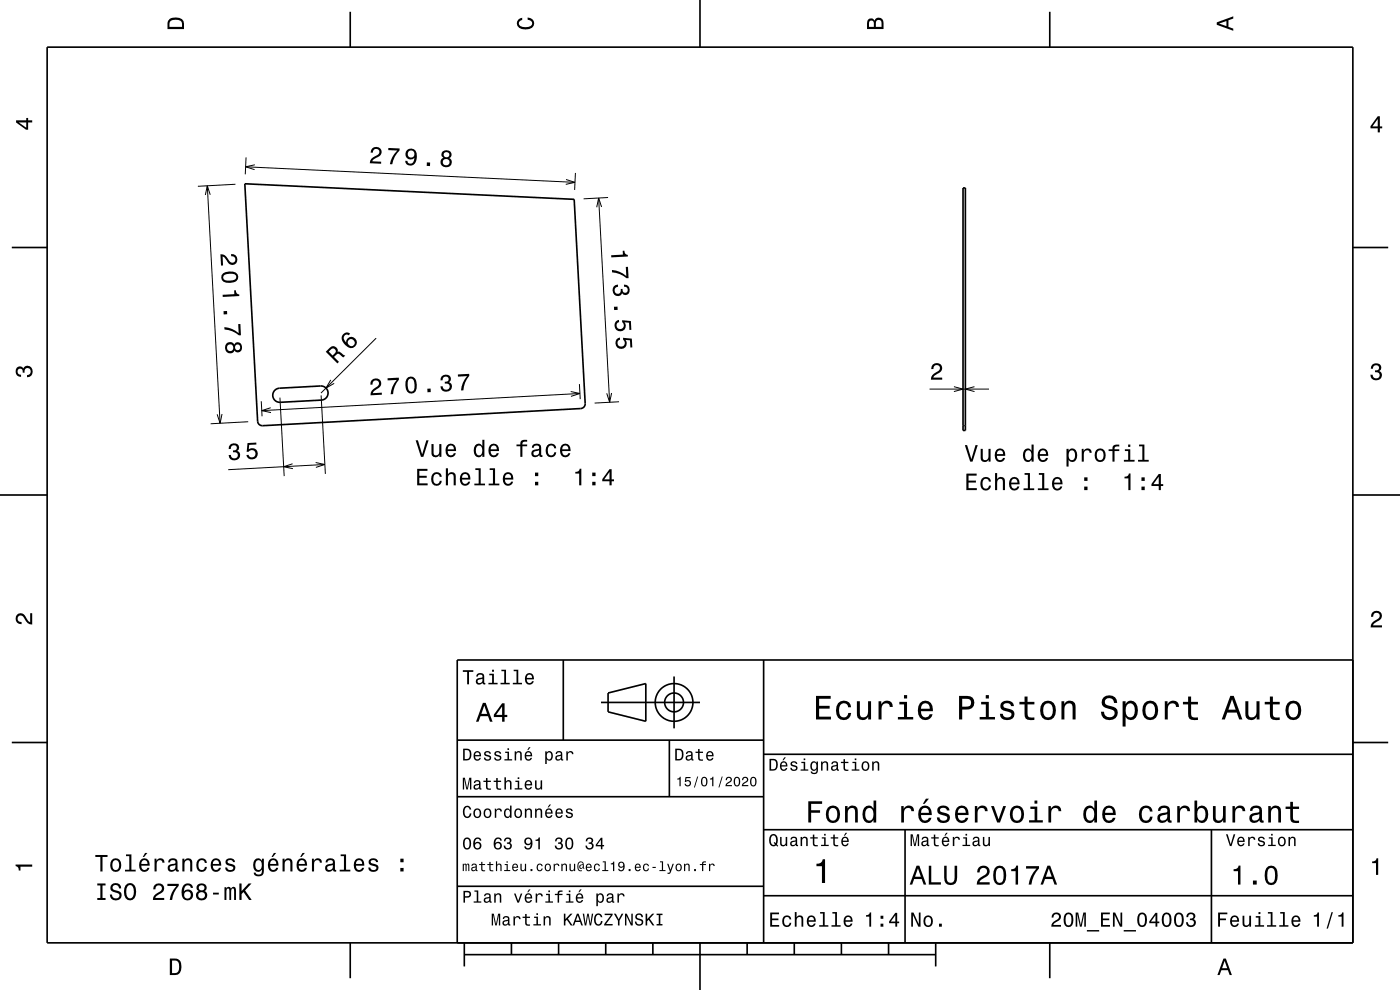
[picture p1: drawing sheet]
<svg xmlns="http://www.w3.org/2000/svg" width="297mm" height="210mm" viewBox="0 0 297 210" stroke-linecap="round" stroke-linejoin="round" font-family="sans-serif">
<g fill="none" stroke="#000" stroke-width=".21">
<path d="M44 39.4l2.7 50.4M49.9 39.1l-7.9 .4M52.1 35.4l69.9 3.3M52.2 33.4l-.2 3.6M54.1 35l-2 .4 1.9 .6M120.1 38.1l1.9 .6-2 .4M122.1 36.7l-.2 3.6M44.6 41.3l-.6-1.9-.4 2M127 42l2.3 43.3M127.6 43.9l-.6-1.9-.4 2M129 41.9l-5.2 .3M79.8 71.7l-11.7 11.7"/>
<path d="M47.1 87.8l-.4 2-.6-1.9M52.7 89.5l-8 .4M55.4 85.1l.2 3.2M57.4 86.5l-1.9 .6 2 .4M59.4 84.3l.9 16.7M62.1 98.4l-1.9 .6 1.9 .4M67 98.1l1.9 .4-1.9 .6M68.1 83.9l.9 16.6M68.9 98.5l-20.5 1.1M70.2 80.6l-1 1.7 1.7-1M121.1 83.1l1.9 .4-1.9 .6M122.9 81.5l.2 3.2"/>
<path d="M123 83.5l-67.5 3.6M129.7 83.4l-.4 1.9-.6-1.9M131.3 85.2l-5.2 .3M197.2 82.5h12.6M202.4 82l1.9 .5-1.9 .6M204.3 90.3h.5M206.7 82l-1.9 .5 1.9 .6"/>
</g>
<g fill="none" stroke="#000" stroke-width=".35">
<path d="M10 10h277v190h-277zM74.3 2.5v7.5M148.5 0v10M222.7 2.5v7.5M51.9 39l69.9 3.3 2.3 43.3-.1 .6-.3 .3-.5 .2-67.5 3.6-.6-.1-.3-.4-.1-.4zM204.3 39.9h.5v51.4h-.5zM2.5 52.5h7.5M287 52.5h7.5M58.4 82.7l.9-.4 8.7-.4a1.5 1.5 0 0 1 1.6 1.4 1.5 1.5 0 0 1-1.4 1.6l-8.8 .4a1.5 1.5 0 0 1-1.4-.9 1.5 1.5 0 0 1 .4-1.7zM0 105h10M287 105h10M119.5 140v17"/>
<path d="M162 140v60M287 140h-190v60M2.5 157.5h7.5M97 157h65M127.5 149h21M129 147l8-2v8l-8-2zM142 157v12M143 143.5v11M287 157.5h7.5M97 169h65M162 176h125M162 160h125"/>
<path d="M192 176v24M257 176v24M97 188h65M162 190h125M74.3 200v7.5M98.5 202.5h100M98.5 200v5M108.5 200v2.5M118.5 200v2.5M128.5 200v2.5M138.5 200v2.5M148.5 200v10"/>
<path d="M158.5 200v2.5M168.5 200v2.5M178.5 200v2.5M188.5 200v2.5M198.5 200v5M222.7 200v7.5"/>
<circle cx="143" cy="149" r="2"/>
<circle cx="143" cy="149" r="4"/>
</g>
<g fill="#000">
<path d="M36 4a2.18 2.18 0 0 0-.5 2.2h3.5v-1.2a1.43 1.43 0 0 0-1.7-1.3zM36.3 4.4a2.15 2.15 0 0 1 2.2 .3l.1 1h-2.6v-1z" fill-rule="evenodd"/>
<path d="M109.9 4.2l.9-.4v.4a.7 .7 0 0 0-.7 .5 .7 .7 0 0 0 .3 .8 1.7 1.7 0 0 0 2.5-.5 .9 .9 0 0 0-1-.8v-.5a1.24 1.24 0 0 1 1.4 1.1 1.24 1.24 0 0 1-1 1.4 2.22 2.22 0 0 1-2.5-.7l-.2-.5z" fill-rule="evenodd"/>
<path d="M184.2 4.2l-.3 .7v1.3h3.5v-1.3a.98 .98 0 0 0-.7-1.1 .98 .98 0 0 0-1.2 .6 .84 .84 0 0 0-1.3-.2zM184.5 4.5a.54 .54 0 0 1 .6-.1 .54 .54 0 0 1 .3 .6v.7h-1zM185.9 4.4a.62 .62 0 0 1 .8-.1 .62 .62 0 0 1 .3 .6v.8h-1.2z" fill-rule="evenodd"/>
<path d="M258.1 4.7v.6l3.5 1.2v-.4l-1-.4v-1.4l1-.4v-.4zM258.6 5l1.6-.5v1z" fill-rule="evenodd"/>
<path d="M3.4 25.5v.5l2.1 1.5h.5v-1.5h.8v-.5h-.8v-.5h-.4v.5zM4 26h1.6v1.1z" fill-rule="evenodd"/>
<path d="M79 31.4l-.4 1h.5a.7 .7 0 0 1 .5-.8 .7 .7 0 0 1 .9 .5 .7 .7 0 0 1-.6 .9 1.81 1.81 0 0 0-1.5 1.6l2.4 .1 .1-.4-1.9-.1a2.23 2.23 0 0 1 1.5-1.1 1.13 1.13 0 0 0 .2-1.6 1.13 1.13 0 0 0-1.7-.1zM82.4 31.4v.4l1.9 .1a5.2 5.2 0 0 0-1.6 2.9h.5a5.3 5.3 0 0 1 1.6-2.9v-.4zM86.4 31.8a1.15 1.15 0 0 0-.1 1.7 1.15 1.15 0 0 0 1.6 0 1.02 1.02 0 0 1-.9 1.2 .55 .55 0 0 1-.6-.6h-.4a1.18 1.18 0 0 0 1.2 1 1.18 1.18 0 0 0 1.1-1 1.77 1.77 0 0 0-1-2.6zM86.5 32.7a.75 .75 0 0 1 1.5 0 .75 .75 0 0 1-1.5 0zM90.6 34.4l-.1 .8h.7l.1-.7zM94 32.1a.84 .84 0 0 0 .1 1.4 1.11 1.11 0 0 0-.5 1.5 1.11 1.11 0 0 0 1.5 .4 1.03 1.03 0 0 0 .7-.9 1.03 1.03 0 0 0-.5-1 .88 .88 0 0 0 .5-1 .88 .88 0 0 0-1-.6zM93.9 34.4a.71 .71 0 0 1 1.4 0 .71 .71 0 0 1-1.4 0zM94.1 32.8a.6 .6 0 0 1 1.2 0 .6 .6 0 0 1-1.2 0z" fill-rule="evenodd"/>
<path d="M292.3 24.7l-1.6 2.1v.4h1.6v.9h.4v-.9h.5v-.4h-.5v-2.1zM292.3 25.2v1.6h-1.1z" fill-rule="evenodd"/>
<path d="M46.8 53.9l.1 2.4h.4l-.1-1.9a2.2 2.2 0 0 1 1.3 1.4 1.14 1.14 0 0 0 1.9-.5 1.14 1.14 0 0 0-1.4-1.4v.5a.71 .71 0 0 1 .9 .4 .71 .71 0 0 1-.4 .9 .71 .71 0 0 1-.9-.4 1.8 1.8 0 0 0-1.8-1.4zM47.3 58a1.13 1.13 0 0 0-.3 1.2 1.13 1.13 0 0 0 1 .8 2.3 2.3 0 0 0 2.5-.8 1.14 1.14 0 0 0-1-1.6l-1.6 .1zM47.7 58.3a2.73 2.73 0 0 1 2.3 .1l.1 .7a2.37 2.37 0 0 1-2.7 .1v-.7zM47.2 62.5l.1 .5 3.5-.2v-.3a.77 .77 0 0 1-.8-.9h-.3v.8zM47.4 66l.1 .7h.7v-.7zM47.6 69.4v.5a5.3 5.3 0 0 1 3.1 1.2h.4l-.1-2.4h-.5l.1 2a5.2 5.2 0 0 0-3-1.3zM48 72.9a1.17 1.17 0 0 0 0 1.7 1.17 1.17 0 0 0 1.6 0l.2-.3a.89 .89 0 0 0 1.1 .4 .89 .89 0 0 0 .5-1.1 .89 .89 0 0 0-.6-1 .89 .89 0 0 0-1.1 .5 1.01 1.01 0 0 0-1.7-.2zM48.1 73.8a.71 .71 0 0 1 1.4 0 .71 .71 0 0 1-1.4 0zM49.8 73.7a.6 .6 0 0 1 1.2 0 .6 .6 0 0 1-1.2 0z" fill-rule="evenodd"/>
<path d="M129.7 54.1v.5l3.5-.2v-.3a.78 .78 0 0 1-.7-.9h-.4v.8zM129.8 57.3l.1 .5a5.3 5.3 0 0 1 3 1.2h.4l-.1-2.4h-.4l.1 1.9a5.2 5.2 0 0 0-3.1-1.2zM130.2 60.7a1.18 1.18 0 0 0 0 1.7 1.18 1.18 0 0 0 1.6 0l.2-.2a.97 .97 0 0 0 1.3 .2 .97 .97 0 0 0 .2-1.4 1.07 1.07 0 0 0-1.1-.6v.4a.62 .62 0 0 1 .8 .3 .62 .62 0 0 1-.3 .8 .62 .62 0 0 1-.8-.1v-.5h-.4a.72 .72 0 0 1-.4 1 .72 .72 0 0 1-1-.5 .72 .72 0 0 1 .5-.9l.3-.1v-.4zM130.2 65.1l.1 .7 .7-.1v-.7zM130.6 68.3a1.22 1.22 0 0 0 0 1.6 1.22 1.22 0 0 0 1.7 .1 1.22 1.22 0 0 0 .2-1.6l.9 .1 .1 1.5h.4l-.1-1.9-1.8-.2v.4a.79 .79 0 0 1 .2 1.2 .79 .79 0 0 1-1.1 .1 .79 .79 0 0 1 0-1.2l.2-.1v-.4zM130.8 72a1.22 1.22 0 0 0 0 1.6 1.22 1.22 0 0 0 1.7 .1 1.22 1.22 0 0 0 .2-1.6l.9 .1 .1 1.5h.4l-.1-1.9-1.8-.1v.4a.78 .78 0 0 1 .2 1.1 .78 .78 0 0 1-1.1 .1 .78 .78 0 0 1 0-1.2h.2v-.5z" fill-rule="evenodd"/>
<path d="M69.1 74.6l2.5 2.5 .3-.3-1-1.1a.85 .85 0 0 1 1.2-.5l.8 .6 .3-.4-1.2-.8h-.4a.97 .97 0 0 0-.5-1.1 .97 .97 0 0 0-1.2 .3zM70.1 74.2a.6 .6 0 0 1 1-.1 .6 .6 0 0 1-.2 .9l-.3 .4-.9-.8z" fill-rule="evenodd"/>
<path d="M72.8 70.9a1.57 1.57 0 0 0 .5 2.3 1.26 1.26 0 0 0 1.8 .5 1.26 1.26 0 0 0 .3-1.9 1.11 1.11 0 0 0-1.3-.3 1.11 1.11 0 0 0-.7 1.1 1.02 1.02 0 0 1-.3-1.4 .57 .57 0 0 1 .9-.1l.3-.3a.99 .99 0 0 0-1.5 .1zM73.8 72.7a.75 .75 0 0 1 1.4 0 .75 .75 0 0 1-1.4 0z" fill-rule="evenodd"/>
<path d="M291.1 77.4a1.08 1.08 0 0 1 1.4-.2 1.08 1.08 0 0 1 .4 1.2l-.3 .3a1.06 1.06 0 0 1 .5 1.3 1.06 1.06 0 0 1-1.2 .7 1.1 1.1 0 0 1-1.2-1.2h.5a.71 .71 0 0 0 1 .8 .71 .71 0 0 0 .1-1.3h-.6v-.4a.61 .61 0 0 0 .8-.3 .61 .61 0 0 0-.2-.8 .61 .61 0 0 0-.9 .2l-.1 .5h-.5z" fill-rule="evenodd"/>
<path d="M3.6 78a.86 .86 0 0 1 1.4 .2 1.06 1.06 0 0 1 1.2-.6 1.06 1.06 0 0 1 .7 1.2 1.1 1.1 0 0 1-1.2 1.2v-.4a.71 .71 0 0 0 .8-1 .71 .71 0 0 0-1.3-.1v.6h-.4a.61 .61 0 0 0-.3-.8 .61 .61 0 0 0-.8 .2 .61 .61 0 0 0 .2 .8l.6 .2v.4a1.15 1.15 0 0 1-1.2-.6 1.15 1.15 0 0 1 .3-1.3z" fill-rule="evenodd"/>
<path d="M48.8 94.4l-.3 .9 .5-.1a.62 .62 0 0 1 .3-.8 .62 .62 0 0 1 .8 .3 .62 .62 0 0 1-.2 .8h-.5v.4a.72 .72 0 0 1 1 .4 .72 .72 0 0 1-.4 1 .72 .72 0 0 1-1-.5v-.3h-.5a1.18 1.18 0 0 0 1.6 1.1 1.18 1.18 0 0 0 .5-1.8l-.3-.2a.9 .9 0 0 0 .3-1.1 .9 .9 0 0 0-1-.5zM52.5 94l-.2 1.8h.4a.78 .78 0 0 1 1.2-.2 .78 .78 0 0 1 .1 1.1 .78 .78 0 0 1-1.2 0l-.1-.2h-.4a1.21 1.21 0 0 0 1.5 1 1.21 1.21 0 0 0 .7-1.7 1.21 1.21 0 0 0-1.7-.5l.1-.9 1.5-.1v-.4z" fill-rule="evenodd"/>
<path d="M78.8 80.6l-.2 .4v.6h.4a.7 .7 0 0 1 .5-.9 .7 .7 0 0 1 .9 .5 .7 .7 0 0 1-.5 .8 1.81 1.81 0 0 0-1.3 1.9l2.4-.2v-.4l-1.9 .1a2.21 2.21 0 0 1 1.4-1.2 1.13 1.13 0 0 0 0-1.7 1.13 1.13 0 0 0-1.7 .1zM82.2 80.2v.5l2-.1a5.2 5.2 0 0 0-1.3 3h.5a5.3 5.3 0 0 1 1.2-3.1v-.4zM86.6 80a2.44 2.44 0 0 0 .2 3.4 1.13 1.13 0 0 0 1.6-1 2.3 2.3 0 0 0-.8-2.4l-.5-.1zM86.8 80.4h.7a2.36 2.36 0 0 1 .1 2.6h-.7a2.38 2.38 0 0 1-.1-2.6zM90.6 82.5l.1 .7h.7l-.1-.8zM93.7 79.8l-.2 .9h.4a.62 .62 0 0 1 .3-.8 .62 .62 0 0 1 .8 .2 .62 .62 0 0 1-.2 .8l-.4 .1v.4a.72 .72 0 0 1 .9 .4 .72 .72 0 0 1-.4 .9 .72 .72 0 0 1-.9-.4l-.1-.4-.5 .1a1.18 1.18 0 0 0 1.6 1.1 1.18 1.18 0 0 0 .5-1.9l-.2-.1a.9 .9 0 0 0 .3-1.2 .9 .9 0 0 0-1.1-.4zM97.1 79.4l.1 .5 1.9-.1a5.2 5.2 0 0 0-1.3 3h.5a5.3 5.3 0 0 1 1.3-3.1l-.1-.4z" fill-rule="evenodd"/>
<path d="M88.2 93.4l1.1 3.5h.5l1.1-3.5h-.5l-.8 3-.9-3zM91.5 94.2v1.8a.89 .89 0 0 0 .7 1 .89 .89 0 0 0 1-.5v.4h.4v-2.7h-.4v1.6a.64 .64 0 0 1-.4 .7 .64 .64 0 0 1-.8-.3v-2zM94.8 94.5a1.54 1.54 0 0 0 .8 2.5 1.05 1.05 0 0 0 1.1-.9h-.4l-.3 .4-.3 .1a.76 .76 0 0 1-.7-.9h1.7a1.16 1.16 0 0 0-.4-1.4 1.16 1.16 0 0 0-1.5 .2zM95.2 94.7a.66 .66 0 0 1 .8-.1 .66 .66 0 0 1 .3 .7h-1.3zM100.8 94.5a1.58 1.58 0 0 0 .7 2.5l.5-.1 .3-.4v.4h.5v-3.6h-.5v1.3a.89 .89 0 0 0-1.5-.1zM101.1 94.8a.62 .62 0 0 1 .7-.3 .62 .62 0 0 1 .5 .6 1.12 1.12 0 0 1-.7 1.5 1.19 1.19 0 0 1-.5-1.8zM103.9 94.5a1.54 1.54 0 0 0 .8 2.5 1.06 1.06 0 0 0 1.1-.9h-.4l-.2 .4-.4 .1a.76 .76 0 0 1-.7-.9h1.8a1.16 1.16 0 0 0-.5-1.4 1.16 1.16 0 0 0-1.5 .2zM104.3 94.7a.66 .66 0 0 1 .8-.1 .66 .66 0 0 1 .3 .7h-1.3zM109.6 94.3v.4h.8v2.2h.4v-2.2h1v-.4h-1l.1-.4 .3-.2h.6v-.4a1.04 1.04 0 0 0-1.4 .7v.3zM113.1 94.3l-.3 .7h.4a.55 .55 0 0 1 .7-.5 .55 .55 0 0 1 .4 .7l-.2 .1a1 1 0 0 0-1.1 .2 1 1 0 0 0-.2 1 .93 .93 0 0 0 1.6 .1l.1 .3h.6v-.3l-.3-.1v-1.6a1.02 1.02 0 0 0-.7-.8 1.02 1.02 0 0 0-1 .2zM113.3 95.9l1.1-.4a.77 .77 0 0 1-.2 .9 .77 .77 0 0 1-.9 .1l-.1-.3zM116.1 94.5a1.52 1.52 0 0 0 .8 2.5 1.05 1.05 0 0 0 1.1-1.1h-.4a.67 .67 0 0 1-.6 .7 .67 .67 0 0 1-.7-.6 1.12 1.12 0 0 1 .6-1.5 .6 .6 0 0 1 .7 .6h.4a1.09 1.09 0 0 0-.8-1 1.09 1.09 0 0 0-1.1 .4zM119.1 94.5a1.54 1.54 0 0 0 .8 2.5 1.05 1.05 0 0 0 1.1-.9h-.4l-.3 .4-.3 .1a.76 .76 0 0 1-.7-.9h1.7a1.16 1.16 0 0 0-.4-1.4 1.16 1.16 0 0 0-1.5 .2zM119.5 94.7a.66 .66 0 0 1 .8-.1 .66 .66 0 0 1 .3 .7h-1.3z" fill-rule="evenodd"/>
<path d="M197.9 77.3a1.18 1.18 0 0 1 1.9 .3 1.18 1.18 0 0 1-1 1.7l-.5 .4-.3 .4h1.9v.4h-2.4a1.8 1.8 0 0 1 1.4-1.7 .71 .71 0 0 0 .5-.9 .71 .71 0 0 0-.9-.5 .71 .71 0 0 0-.5 .9h-.4z" fill-rule="evenodd"/>
<path d="M204.7 94.4l1.1 3.5h.5l1.1-3.5h-.5l-.8 3-.9-3zM208 95.2v1.8a.89 .89 0 0 0 .7 1 .89 .89 0 0 0 1-.5v.4h.4v-2.7h-.4v1.6a.65 .65 0 0 1-.4 .8 .65 .65 0 0 1-.8-.4v-2zM211.3 95.5a1.54 1.54 0 0 0 .8 2.5 1.06 1.06 0 0 0 1.1-.9h-.4l-.2 .4-.4 .1a.76 .76 0 0 1-.7-.9h1.8a1.16 1.16 0 0 0-.5-1.4 1.16 1.16 0 0 0-1.5 .2zM211.7 95.7a.66 .66 0 0 1 .8-.1 .66 .66 0 0 1 .3 .7h-1.3zM217.3 95.5a1.57 1.57 0 0 0 .8 2.5l.4-.1 .3-.4v.4h.5v-3.6h-.5v1.3a.89 .89 0 0 0-1.5-.1zM217.6 95.8a.62 .62 0 0 1 .7-.3 .62 .62 0 0 1 .5 .6 1.11 1.11 0 0 1-.7 1.5 1.19 1.19 0 0 1-.5-1.8zM220.4 95.5a1.54 1.54 0 0 0 .8 2.5 1.05 1.05 0 0 0 1.1-.9h-.4l-.2 .4-.4 .1a.75 .75 0 0 1-.7-.9h1.8a1.16 1.16 0 0 0-.5-1.4 1.16 1.16 0 0 0-1.5 .2zM220.8 95.7a.66 .66 0 0 1 .8-.1 .66 .66 0 0 1 .3 .7h-1.3zM226.3 95.2v3.8h.4v-1.5a.93 .93 0 0 0 1 .5 .93 .93 0 0 0 .7-.8 1.51 1.51 0 0 0-.9-2.1l-.5 .1-.3 .4v-.4zM226.9 95.8a.63 .63 0 0 1 .7-.3 .63 .63 0 0 1 .4 .6 1.13 1.13 0 0 1-.6 1.5 1.18 1.18 0 0 1-.5-1.8zM229.5 95.2v2.7h.4v-1.5a.66 .66 0 0 1 .4-.8 .66 .66 0 0 1 .8 .2v.3h.5a.89 .89 0 0 0-.7-1 .89 .89 0 0 0-1 .6v-.5zM232.5 95.5a1.53 1.53 0 0 0 .9 2.5 1.48 1.48 0 0 0 1.2-1.4 1.48 1.48 0 0 0-1.2-1.5l-.5 .1zM232.9 95.8a.67 .67 0 0 1 .7-.3 .67 .67 0 0 1 .5 .6 1.11 1.11 0 0 1-.7 1.5 1.17 1.17 0 0 1-.5-1.8zM235.2 95.3v.4h.8v2.2h.4v-2.2h1.1v-.4h-1.1l.1-.4 .3-.2h.7v-.4a1.04 1.04 0 0 0-1.5 .8v.2zM238.6 95.3v.4h.7v1.8h-.9v.4h2.3v-.4h-.9v-2.2zM239.3 94.3v.5h.5v-.5zM241.6 94.3v.4h.7v2.8h-.9v.4h2.3v-.4h-.9v-3.2z" fill-rule="evenodd"/>
<path d="M88.5 99.5v3.5h2.2v-.5h-1.7v-1.2h1.5v-.4h-1.5v-1h1.7v-.4zM91.8 100.5a1.53 1.53 0 0 0 .8 2.5 1.05 1.05 0 0 0 1.1-1h-.4a.67 .67 0 0 1-.6 .7 .67 .67 0 0 1-.7-.6 1.12 1.12 0 0 1 .6-1.6 .6 .6 0 0 1 .7 .6h.4a1.09 1.09 0 0 0-.7-.9 1.09 1.09 0 0 0-1.2 .3zM94.6 99.3v3.7h.4v-1.6a.63 .63 0 0 1 .4-.8 .63 .63 0 0 1 .8 .4v2h.5v-1.8a.88 .88 0 0 0-.6-1 .88 .88 0 0 0-1.1 .4v-1.3zM97.9 100.5a1.54 1.54 0 0 0 .8 2.5 1.06 1.06 0 0 0 1-.8h-.4l-.2 .3-.4 .2a.76 .76 0 0 1-.7-1h1.8a1.17 1.17 0 0 0-.5-1.3 1.17 1.17 0 0 0-1.4 .1zM98.2 100.7a.66 .66 0 0 1 .8-.1 .66 .66 0 0 1 .3 .8h-1.3zM100.8 99.3v.4h.7v2.9h-.9v.4h2.3v-.4h-.9v-3.3zM103.9 99.3v.4h.7v2.9h-.9v.4h2.2v-.4h-.9v-3.3zM107 100.5a1.54 1.54 0 0 0 .8 2.5 1.06 1.06 0 0 0 1-.8h-.4l-.2 .3-.4 .2a.76 .76 0 0 1-.7-1h1.8a1.17 1.17 0 0 0-.5-1.3 1.17 1.17 0 0 0-1.4 .1zM107.3 100.7a.66 .66 0 0 1 .8-.1 .66 .66 0 0 1 .3 .8h-1.3zM113.5 102.2v.8h.7v-.8zM113.5 100.2v.8h.7v-.8z" fill-rule="evenodd"/>
<path d="M122 100.1v.4h.9v2.5h.4v-3.6h-.3a.77 .77 0 0 1-1 .7zM125.6 102.2v.8h.7v-.8zM125.6 100.2v.8h.7v-.8zM129.3 99.5l-1.5 2.1v.5h1.5v.9h.5v-.9h.5v-.4h-.5v-2.2zM129.3 100.1v1.6h-1.1z" fill-rule="evenodd"/>
<path d="M205 100.5v3.5h2.2v-.5h-1.7v-1.1h1.5v-.5h-1.5v-1h1.7v-.4zM208.3 101.5a1.53 1.53 0 0 0 .8 2.6 1.05 1.05 0 0 0 1.1-1.1h-.4a.67 .67 0 0 1-.6 .7 .67 .67 0 0 1-.7-.6 1.12 1.12 0 0 1 .6-1.5 .59 .59 0 0 1 .7 .6h.4a1.09 1.09 0 0 0-.7-1 1.09 1.09 0 0 0-1.2 .3zM211.1 100.3v3.7h.4v-1.6a.63 .63 0 0 1 .4-.8 .63 .63 0 0 1 .8 .4l.1 2h.4v-1.8a.88 .88 0 0 0-.6-1 .88 .88 0 0 0-1.1 .5v-1.4zM214.4 101.5a1.54 1.54 0 0 0 .8 2.6 1.06 1.06 0 0 0 1-.9h-.4l-.2 .3-.4 .2a.76 .76 0 0 1-.7-1h1.8a1.16 1.16 0 0 0-.5-1.3 1.16 1.16 0 0 0-1.4 .1zM214.7 101.8a.66 .66 0 0 1 .8-.2 .66 .66 0 0 1 .3 .8h-1.3zM217.4 100.3v.4h.7v2.9h-1v.4h2.3v-.4h-.9v-3.3zM220.4 100.3v.4h.7v2.9h-.9v.4h2.2v-.4h-.9v-3.3zM223.5 101.5a1.54 1.54 0 0 0 .8 2.6 1.06 1.06 0 0 0 1.1-.9h-.5l-.2 .3-.4 .2a.76 .76 0 0 1-.7-1h1.8a1.17 1.17 0 0 0-.5-1.3 1.17 1.17 0 0 0-1.4 .1zM223.8 101.8a.66 .66 0 0 1 .8-.2 .66 .66 0 0 1 .3 .8h-1.3zM230 103.2v.8h.7v-.8zM230 101.3v.7h.7v-.7z" fill-rule="evenodd"/>
<path d="M238.6 101.1v.4h.8v2.5h.4v-3.6h-.3a.78 .78 0 0 1-.9 .7zM242.2 103.2v.8h.6v-.8zM242.2 101.3v.7h.6v-.7zM245.8 100.5l-1.5 2.2v.4h1.5v.9h.5v-.9h.5v-.4h-.5v-2.2zM245.8 101.1v1.6h-1.1z" fill-rule="evenodd"/>
<path d="M3.6 130.4a1.22 1.22 0 0 1 2 .7l.4 .6 .4 .3v-1.9h.4v2.4a1.8 1.8 0 0 1-1.7-1.4 .71 .71 0 0 0-.9-.5 .71 .71 0 0 0-.5 .8 .71 .71 0 0 0 .9 .5v.5a1.18 1.18 0 0 1-1.2-.7 1.18 1.18 0 0 1 .2-1.3z" fill-rule="evenodd"/>
<path d="M291.2 129.9a1.18 1.18 0 0 1 1.9 .3 1.18 1.18 0 0 1-1 1.7l-.5 .3-.3 .5h1.9v.4h-2.4a1.8 1.8 0 0 1 1.4-1.8 .71 .71 0 0 0 .5-.8 .71 .71 0 0 0-.9-.5 .71 .71 0 0 0-.5 .8h-.4z" fill-rule="evenodd"/>
<path d="M98.2 158.8v2.5h.9a1.37 1.37 0 0 0 .7-2.2 1.56 1.56 0 0 0-1.6-.3zM98.6 159.1a.98 .98 0 0 1 1.1 .7 .98 .98 0 0 1-.6 1.2h-.5zM100.7 159.6a1.04 1.04 0 0 0-.2 1.2 1.04 1.04 0 0 0 1 .5l.5-.5h-.3l-.4 .3a.54 .54 0 0 1-.5-.7h1.3a.83 .83 0 0 0-.4-.9 .83 .83 0 0 0-1 .1zM100.9 159.7l.2-.1a.47 .47 0 0 1 .5 .1 .47 .47 0 0 1 .1 .5h-.9zM102.9 159.5l-.2 .1a.69 .69 0 0 0 .9 .9l.2 .1a.43 .43 0 0 1-.4 .5 .43 .43 0 0 1-.4-.4h-.3a.74 .74 0 0 0 .9 .7 .74 .74 0 0 0 .5-1l-1-.4a.38 .38 0 0 1 .3-.5 .38 .38 0 0 1 .4 .4h.3a.78 .78 0 0 0-1.2-.4zM105.1 159.5l-.2 .1a.69 .69 0 0 0 .9 .9l.2 .1a.43 .43 0 0 1-.4 .5 .43 .43 0 0 1-.5-.4h-.3a.74 .74 0 0 0 .9 .7 .74 .74 0 0 0 .5-1l-.9-.4a.38 .38 0 0 1 .3-.5 .38 .38 0 0 1 .4 .4h.3a.77 .77 0 0 0-1.2-.4zM107.2 159.4v.3h.5v1.3h-.7v.3h1.6v-.3h-.6v-1.6zM107.7 158.7v.4h.3v-.4zM109.2 159.4v1.9h.3v-1.1a.45 .45 0 0 1 .4-.6 .45 .45 0 0 1 .5 .5v1.2h.3v-1.3a.63 .63 0 0 0-.5-.7 .63 .63 0 0 0-.7 .4v-.3zM112.2 158.5l-.4 .6h.3l.5-.6zM111.5 159.6a1.04 1.04 0 0 0-.2 1.2 1.04 1.04 0 0 0 1.1 .5l.5-.5h-.3l-.5 .3a.54 .54 0 0 1-.5-.7h1.3a.83 .83 0 0 0-.4-.9 .83 .83 0 0 0-1 .1zM111.8 159.7l.1-.1a.48 .48 0 0 1 .5 .1 .48 .48 0 0 1 .2 .5h-1zM115.7 159.4v2.7h.3v-1.1a.66 .66 0 0 0 .7 .4 .66 .66 0 0 0 .5-.6 .91 .91 0 0 0 0-1.1 .91 .91 0 0 0-1-.3l-.2 .3v-.3zM116.1 159.8a.45 .45 0 0 1 .5-.2 .45 .45 0 0 1 .3 .4 .65 .65 0 0 1 .1 .8 .65 .65 0 0 1-.7 .2 .98 .98 0 0 1-.2-1.2zM118.1 159.5l-.2 .4h.3a.39 .39 0 0 1 .4-.3 .39 .39 0 0 1 .3 .5h-.1a.65 .65 0 0 0-1 .4 .65 .65 0 0 0 .6 .9l.6-.3 .1 .2h.4v-.2l-.2-.1v-1.1a.72 .72 0 0 0-.5-.6 .72 .72 0 0 0-.7 .2zM118.2 160.6l.8-.3a.55 .55 0 0 1-.2 .7 .55 .55 0 0 1-.6 0zM120.1 159.4v1.9h.4v-1.1a.47 .47 0 0 1 .2-.6 .47 .47 0 0 1 .6 .2v.2h.4a.64 .64 0 0 0-.5-.7 .64 .64 0 0 0-.8 .4v-.3z" fill-rule="evenodd"/>
<path d="M98.2 142.2v.3h.9v2.7h.4v-2.7h.9v-.3zM101.3 143l-.3 .5h.4a.47 .47 0 0 1 .5-.4 .47 .47 0 0 1 .4 .6l-.2 .1a.84 .84 0 0 0-1 .2 .84 .84 0 0 0 0 1.1 .9 .9 0 0 0 1.3-.2l.1 .2 .5 .1v-.3l-.3-.1v-1.3a.87 .87 0 0 0-.6-.7 .87 .87 0 0 0-.8 .2zM101.4 144.3l.9-.3a.66 .66 0 0 1-.1 .7 .66 .66 0 0 1-.8 .1zM103.8 142.9v.3h.6v1.6h-.8v.4h2v-.4h-.8v-1.9zM104.4 142.1v.4h.4v-.4zM106.4 142.1v.3h.6v2.4h-.8v.4h1.9v-.4h-.7v-2.7zM109 142.1v.3h.6v2.4h-.8v.4h1.9v-.4h-.7v-2.7zM111.6 143.1a1.32 1.32 0 0 0 .7 2.1 .9 .9 0 0 0 .9-.7h-.3l-.2 .3-.4 .1a.65 .65 0 0 1-.6-.8h1.6a1 1 0 0 0-.4-1.2 1 1 0 0 0-1.3 .2zM111.9 143.3a.57 .57 0 0 1 .7-.1 .57 .57 0 0 1 .3 .6h-1.2z" fill-rule="evenodd"/>
<path d="M102.4 149.1l-1.4 4h.5l.4-1.2h1.6l.4 1.2h.6l-1.5-4zM102.7 149.7l.7 1.7h-1.3zM106.5 149.2l-1.7 2.4v.5h1.7v1h.5v-1h.6v-.5h-.6v-2.4zM106.5 149.9v1.7h-1.3z" fill-rule="evenodd"/>
<path d="M143.2 158.8v2.5h.9a1.37 1.37 0 0 0 .7-2.2 1.56 1.56 0 0 0-1.6-.3zM143.6 159.1a.98 .98 0 0 1 1.1 .7 .98 .98 0 0 1-.6 1.2h-.5zM145.7 159.5l-.2 .4h.3a.39 .39 0 0 1 .5-.3 .39 .39 0 0 1 .3 .5h-.2a.65 .65 0 0 0-.9 .4 .65 .65 0 0 0 .5 .9l.7-.3v.2h.4v-.2l-.1-.1-.1-1.1a.73 .73 0 0 0-.4-.6 .73 .73 0 0 0-.8 .2zM145.8 160.6l.8-.3a.55 .55 0 0 1-.1 .7 .55 .55 0 0 1-.7 0zM148.1 158.9v.5h-.5v.3h.5v1.3a.75 .75 0 0 0 1 .4v-.3a.48 .48 0 0 1-.7-.3v-1.1h.7v-.3h-.7v-.5zM150 159.6a1.04 1.04 0 0 0-.2 1.2 1.04 1.04 0 0 0 1.1 .5l.5-.5h-.4l-.4 .3a.54 .54 0 0 1-.5-.7h1.3a.83 .83 0 0 0-.4-.9 .83 .83 0 0 0-1 .1zM150.3 159.7l.1-.1a.48 .48 0 0 1 .5 .1 .48 .48 0 0 1 .2 .5h-1z" fill-rule="evenodd"/>
<path d="M173.1 147.6v5h3.2v-.6h-2.5v-1.7h2.2v-.6h-2.2v-1.5h2.4v-.6zM177.8 149.2a2.59 2.59 0 0 0 .5 3.4 1.58 1.58 0 0 0 2.3-1.4h-.6a.95 .95 0 0 1-.9 1 .95 .95 0 0 1-1-.9 1.59 1.59 0 0 1 .9-2.1 .85 .85 0 0 1 .9 .8h.7a1.56 1.56 0 0 0-1.1-1.3 1.56 1.56 0 0 0-1.7 .5zM181.8 148.8v2.5a1.27 1.27 0 0 0 .9 1.4 1.27 1.27 0 0 0 1.5-.7v.6h.6v-3.8h-.6v2.2a.92 .92 0 0 1-.6 1.1 .92 .92 0 0 1-1.2-.4v-2.9zM186.4 148.8v3.8h.6v-2.2a.95 .95 0 0 1 .5-1.1 .95 .95 0 0 1 1.2 .3l.1 .4h.6a1.28 1.28 0 0 0-1-1.4 1.28 1.28 0 0 0-1.4 .8v-.6zM190.8 148.9v.5h1v2.7h-1.3v.5h3.2v-.5h-1.3v-3.2zM191.8 147.4v.8h.6v-.8zM195.1 149.2a2.62 2.62 0 0 0 .5 3.4 1.57 1.57 0 0 0 2.2-1.1h-.6l-.3 .5-.5 .2a1.08 1.08 0 0 1-1-1.3h2.5a1.66 1.66 0 0 0-.7-2 1.66 1.66 0 0 0-2.1 .3zM195.6 149.5a.94 .94 0 0 1 1.2-.2 .94 .94 0 0 1 .5 1h-1.9zM203.5 147.6v5h.6v-2.1h.8a1.47 1.47 0 0 0 1.8-1.2 1.47 1.47 0 0 0-1.5-1.7zM204.1 148.2a1.6 1.6 0 0 1 1.8 .5 .86 .86 0 0 1 0 .9 .86 .86 0 0 1-.9 .3h-.9zM208.1 148.9v.5h1v2.7h-1.3v.5h3.3v-.5h-1.3v-3.2zM209.1 147.4v.8h.7v-.8zM212.6 148.9a1.08 1.08 0 0 0-.3 1.2 1.08 1.08 0 0 0 1 .7l1.1 .4a.57 .57 0 0 1 .2 .6 .57 .57 0 0 1-.5 .4 .96 .96 0 0 1-1.4-.8h-.6a1.6 1.6 0 0 0 1.3 1.4 1.6 1.6 0 0 0 1.7-.8 1.13 1.13 0 0 0-1-1.6l-1.1-.3-.2-.4a.87 .87 0 0 1 .9-.5 .87 .87 0 0 1 .8 .6h.6a1.41 1.41 0 0 0-2.1-1.1zM217.4 147.8v1.1h-1.1v.5h1.1v2.6l.2 .4 .4 .3h1.4v-.5a.97 .97 0 0 1-1.4-.5v-2.3h1.4v-.5h-1.4v-1.1zM221.1 149.2a2.56 2.56 0 0 0 .5 3.4 1.72 1.72 0 0 0 1.8-.2 1.72 1.72 0 0 0 .6-1.7 1.7 1.7 0 0 0-.9-1.9 1.7 1.7 0 0 0-2 .4zM221.6 149.6a.96 .96 0 0 1 1-.4 .96 .96 0 0 1 .7 .8 1.59 1.59 0 0 1-1 2.2 1.19 1.19 0 0 1-1-1.5zM225.2 148.8v3.8h.6v-2.2a.97 .97 0 0 1 .5-1.1 .97 .97 0 0 1 1.1 .2l.1 .7v2.4h.7v-2.5a1.27 1.27 0 0 0-.9-1.4 1.27 1.27 0 0 0-1.5 .6v-.5zM234.1 147.9a1.38 1.38 0 0 0-.3 1.5 1.38 1.38 0 0 0 1.3 .9 1.25 1.25 0 0 1 1.4 .9 1.15 1.15 0 0 1-1.3 .9 1.15 1.15 0 0 1-1-1.1h-.7a1.8 1.8 0 0 0 1.7 1.8 1.8 1.8 0 0 0 1.9-1.6 1.46 1.46 0 0 0-1.5-1.4l-.6-.2a.83 .83 0 0 1-.5-1.1 .83 .83 0 0 1 1.2-.3l.5 .5 .1 .4h.7a1.67 1.67 0 0 0-1-1.6 1.67 1.67 0 0 0-1.9 .4zM238.2 148.8v5.3h.6v-2.1a1.32 1.32 0 0 0 1.4 .7 1.32 1.32 0 0 0 1.1-1.1 2.43 2.43 0 0 0-.8-2.8 1.21 1.21 0 0 0-1.7 .5v-.5zM239.1 149.6a.9 .9 0 0 1 .9-.4 .9 .9 0 0 1 .7 .8 1.61 1.61 0 0 1-.9 2.2 1.18 1.18 0 0 1-1-1.5zM242.8 149.2a2.56 2.56 0 0 0 .5 3.4 1.72 1.72 0 0 0 1.8-.2 1.72 1.72 0 0 0 .6-1.7 1.7 1.7 0 0 0-.9-1.9 1.7 1.7 0 0 0-2 .4zM243.3 149.6a.96 .96 0 0 1 1-.4 .96 .96 0 0 1 .7 .8 1.59 1.59 0 0 1-1 2.2 1.19 1.19 0 0 1-1-1.5zM247.1 148.8v3.8h.6v-2.2a.95 .95 0 0 1 .5-1.1 .95 .95 0 0 1 1.2 .3l.1 .4h.6a1.28 1.28 0 0 0-1-1.4 1.28 1.28 0 0 0-1.4 .8v-.6zM252 147.8v1.1h-1v.5h1l.1 2.6 .2 .4 .4 .3h1.4v-.5a.97 .97 0 0 1-1.4-.5v-2.3h1.4v-.5h-1.4v-1.1zM261 147.6l-1.8 5h.6l.6-1.4h2l.5 1.4h.7l-1.9-5zM261.4 148.3l.7 2.2h-1.5zM264.2 148.8v2.5a1.27 1.27 0 0 0 .9 1.4 1.27 1.27 0 0 0 1.5-.7v.6h.6v-3.8h-.6v2.2a.92 .92 0 0 1-.6 1.1 .92 .92 0 0 1-1.1-.4l-.1-2.9zM269.4 147.8v1.1h-1.1v.5h1.1v2.6l.2 .4 .4 .3 .7 .1 .8-.1v-.5a.97 .97 0 0 1-1.4-.5l-.1-2.3h1.5v-.5h-1.5v-1.1zM273.1 149.2a2.56 2.56 0 0 0 .6 3.4 1.72 1.72 0 0 0 1.8-.2 1.72 1.72 0 0 0 .6-1.7 1.7 1.7 0 0 0-.9-1.9 1.7 1.7 0 0 0-2.1 .4zM273.6 149.6a.96 .96 0 0 1 1-.4 .96 .96 0 0 1 .7 .8 1.59 1.59 0 0 1-.9 2.2 1.19 1.19 0 0 1-1.1-1.5z" fill-rule="evenodd"/>
<path d="M98.2 165v2.5h.3v-2.3l.4 2.3h.3l.5-2.3v2.3h.3v-2.5h-.5l-.4 2.2-.5-2.2zM100.7 165.6l-.2 .5h.3a.39 .39 0 0 1 .5-.4 .39 .39 0 0 1 .3 .6h-.2a.65 .65 0 0 0-.9 .4 .65 .65 0 0 0 .5 .8l.7-.3v.2l.4 .1v-.3h-.1l-.1-1.1a.73 .73 0 0 0-.4-.6 .73 .73 0 0 0-.8 .1zM100.8 166.7l.8-.2a.55 .55 0 0 1-.1 .6 .55 .55 0 0 1-.7 .1zM103.1 165v.6h-.5v.3h.5v1.3a.74 .74 0 0 0 1 .3v-.3a.49 .49 0 0 1-.7-.2v-1.1h.7v-.3h-.7v-.6zM105.3 165v.6h-.6v.3h.6v1.3a.75 .75 0 0 0 1 .3v-.3a.48 .48 0 0 1-.7-.2v-1.1h.7v-.3h-.7v-.6zM107 164.9v2.6h.3v-1.1a.45 .45 0 0 1 .4-.7 .45 .45 0 0 1 .5 .6v1.2h.3v-1.3a.63 .63 0 0 0-.4-.7 .63 .63 0 0 0-.8 .3v-.9zM109.3 165.6v.3h.5v1.3h-.6v.3h1.6v-.3h-.6v-1.6zM109.8 164.9v.3h.4v-.3zM111.5 165.7a1.04 1.04 0 0 0-.2 1.2 1.04 1.04 0 0 0 1.1 .6l.5-.6h-.3l-.5 .4a.54 .54 0 0 1-.5-.7h1.3a.83 .83 0 0 0-.4-1 .83 .83 0 0 0-1 .1zM111.8 165.9l.1-.1a.48 .48 0 0 1 .5 .1 .48 .48 0 0 1 .2 .4h-1zM113.5 165.5v1.3a.64 .64 0 0 0 .4 .7 .64 .64 0 0 0 .8-.3v.3h.3v-2h-.3v1.2a.46 .46 0 0 1-.3 .5 .46 .46 0 0 1-.6-.2v-1.5z" fill-rule="evenodd"/>
<path d="M98.4 178a1.44 1.44 0 0 0 .7 2.2 1.45 1.45 0 0 0 .6-2.2 .79 .79 0 0 0-1.3 0zM98.8 178h.5a1.69 1.69 0 0 1 0 1.9h-.5a1.71 1.71 0 0 1 0-1.9zM100.8 177.8a1.72 1.72 0 0 0 .1 2.3 .83 .83 0 0 0 1.1-.2 .83 .83 0 0 0-.1-1.1 .83 .83 0 0 0-1.2 0 .74 .74 0 0 1 .6-.9l.3 .1 .2 .3h.3a.8 .8 0 0 0-.5-.6 .8 .8 0 0 0-.8 .1zM100.7 179.4a.55 .55 0 0 1 1.1 0 .55 .55 0 0 1-1.1 0zM105.1 177.8a1.72 1.72 0 0 0 .1 2.3 .83 .83 0 0 0 1.1-.2 .83 .83 0 0 0-.1-1.1 .83 .83 0 0 0-1.1 0 .74 .74 0 0 1 .6-.9l.3 .1 .1 .3h.4a.8 .8 0 0 0-.6-.6 .8 .8 0 0 0-.8 .1zM105.1 179.4a.53 .53 0 0 1 1 0 .53 .53 0 0 1-1 0zM107.1 177.8l-.2 .7h.3a.44 .44 0 0 1 .3-.6 .44 .44 0 0 1 .5 .2 .44 .44 0 0 1-.1 .6h-.4v.3a.51 .51 0 0 1 .7 .3 .51 .51 0 0 1-.3 .7 .51 .51 0 0 1-.7-.4v-.2h-.4a.84 .84 0 0 0 1.1 .8 .84 .84 0 0 0 .5-1.3l-.2-.1a.72 .72 0 0 0 0-1.1 .72 .72 0 0 0-1.1 .1zM111.4 177.9a.82 .82 0 0 0 0 1.2 .82 .82 0 0 0 1.2-.1 .73 .73 0 0 1-.6 .9l-.3-.1-.1-.3h-.4a.88 .88 0 0 0 1.1 .7 .88 .88 0 0 0 .6-1.1 1.01 1.01 0 0 0-.2-1.2 1.01 1.01 0 0 0-1.3 0zM111.6 178.5a.53 .53 0 0 1 1 0 .53 .53 0 0 1-1 0zM113.6 178.1v.3h.6v1.8h.3v-2.6h-.2a.55 .55 0 0 1-.7 .5zM118 177.8l-.2 .7h.3a.44 .44 0 0 1 .2-.6 .44 .44 0 0 1 .6 .2 .44 .44 0 0 1-.2 .6h-.3v.3a.52 .52 0 0 1 .7 .3 .52 .52 0 0 1-.4 .7 .52 .52 0 0 1-.6-.4l-.1-.2h-.3a.84 .84 0 0 0 1.1 .8 .84 .84 0 0 0 .4-1.3l-.2-.1a.72 .72 0 0 0 .1-1.1 .72 .72 0 0 0-1.1 .1zM120.1 178a1.44 1.44 0 0 0 .7 2.2 1.45 1.45 0 0 0 .6-2.2 .79 .79 0 0 0-1.3 0zM120.5 178h.5a1.69 1.69 0 0 1 0 1.9h-.5a1.69 1.69 0 0 1 0-1.9zM124.5 177.8l-.2 .7h.3a.44 .44 0 0 1 .2-.6 .44 .44 0 0 1 .6 .2 .44 .44 0 0 1-.2 .6h-.3v.3a.52 .52 0 0 1 .7 .3 .52 .52 0 0 1-.4 .7 .52 .52 0 0 1-.6-.4l-.1-.2h-.3a.84 .84 0 0 0 1.1 .8 .84 .84 0 0 0 .4-1.3l-.2-.1a.72 .72 0 0 0 .1-1.1 .72 .72 0 0 0-1.1 .1zM127.5 177.7l-1.1 1.5v.3h1.1v.7h.3v-.7h.4v-.3h-.4v-1.5zM127.5 178.1v1.1h-.8z" fill-rule="evenodd"/>
<path d="M98.4 171.2a1.45 1.45 0 0 0 .7 2.3 .94 .94 0 0 0 .9-1h-.3a.59 .59 0 0 1-.8 .7 1.31 1.31 0 0 1 .2-2l.3 .1 .2 .4h.4a.85 .85 0 0 0-.6-.8 .85 .85 0 0 0-1 .3zM100.6 171.7a1.04 1.04 0 0 0-.1 1.3 1.04 1.04 0 0 0 1.1 .5 1.04 1.04 0 0 0 .5-1.3 1.04 1.04 0 0 0-1.2-.7zM100.9 171.9a.48 .48 0 0 1 .5-.1 .48 .48 0 0 1 .3 .4 .66 .66 0 0 1 0 .7 .66 .66 0 0 1-.7 .3 .98 .98 0 0 1-.1-1.3zM102.8 171.7a1.04 1.04 0 0 0-.2 1.3 1.04 1.04 0 0 0 1.2 .5 1.04 1.04 0 0 0 .5-1.3 1.04 1.04 0 0 0-1.2-.7zM103 171.9a.48 .48 0 0 1 .5-.1 .48 .48 0 0 1 .4 .4 .66 .66 0 0 1 0 .7 .66 .66 0 0 1-.7 .3 .97 .97 0 0 1-.2-1.3zM105 171.5v2h.3v-1.1a.47 .47 0 0 1 .2-.6 .47 .47 0 0 1 .6 .2l.1 .1h.3a.64 .64 0 0 0-.5-.6 .64 .64 0 0 0-.7 .4v-.4zM107.1 171.7a1.06 1.06 0 0 0-.2 1.2 1.06 1.06 0 0 0 .9 .6l.4-.3v.3h.3v-2.6h-.3v.9a.63 .63 0 0 0-1.1-.1zM107.4 171.9a.44 .44 0 0 1 .4-.1 .44 .44 0 0 1 .4 .4 .65 .65 0 0 1 0 .7 .65 .65 0 0 1-.7 .3l-.2-.4zM109.3 171.7a1.04 1.04 0 0 0-.1 1.3 1.04 1.04 0 0 0 1.1 .5 1.04 1.04 0 0 0 .5-1.3 1.04 1.04 0 0 0-1.2-.7zM109.5 171.9a.48 .48 0 0 1 .6-.1 .48 .48 0 0 1 .3 .4 .66 .66 0 0 1 0 .7 .66 .66 0 0 1-.7 .3 .98 .98 0 0 1-.2-1.3zM111.4 171.5v2h.3v-1.1a.45 .45 0 0 1 .3-.7 .45 .45 0 0 1 .5 .6v1.2h.4v-1.3a.63 .63 0 0 0-.5-.7 .63 .63 0 0 0-.7 .3v-.3zM113.5 171.5v2h.3v-1.1a.45 .45 0 0 1 .3-.6 .45 .45 0 0 1 .6 .2v1.5h.3v-1.3a.63 .63 0 0 0-.4-.7 .63 .63 0 0 0-.8 .3v-.3zM116.5 170.7l-.3 .6h.2l.5-.6zM115.9 171.7a1.04 1.04 0 0 0-.2 1.2 1.04 1.04 0 0 0 1 .6l.5-.6h-.3l-.4 .4a.54 .54 0 0 1-.5-.7h1.2a.83 .83 0 0 0-.3-1 .83 .83 0 0 0-1 .1zM116.1 171.9l.2-.1a.47 .47 0 0 1 .4 .1 .47 .47 0 0 1 .2 .4h-.9zM118 171.7a1.04 1.04 0 0 0-.2 1.2 1.04 1.04 0 0 0 1.1 .6l.5-.6h-.3l-.5 .4a.53 .53 0 0 1-.5-.7h1.3a.83 .83 0 0 0-.3-1 .83 .83 0 0 0-1.1 .1zM118.3 171.9l.1-.1a.47 .47 0 0 1 .5 .1 .47 .47 0 0 1 .2 .4h-1zM120.2 171.6l-.1 .2a.69 .69 0 0 0 .8 .9l.3 .1a.43 .43 0 0 1-.4 .5 .43 .43 0 0 1-.5-.4h-.3a.74 .74 0 0 0 .9 .7 .74 .74 0 0 0 .5-1.1l-1-.3a.38 .38 0 0 1 .3-.5 .38 .38 0 0 1 .5 .3h.3a.77 .77 0 0 0-1.3-.4z" fill-rule="evenodd"/>
<path d="M143.7 165.1v.3h.4v1.4h.3v-2zM145.4 164.8l-.1 1.1h.2a.46 .46 0 0 1 .7-.2 .46 .46 0 0 1 0 .8 .46 .46 0 0 1-.7-.2h-.3a.69 .69 0 0 0 .9 .6 .69 .69 0 0 0 .4-1 .69 .69 0 0 0-1-.3l.1-.5h.9v-.3zM147.9 164.7l-.7 2.3h.2l.7-2.3zM148.9 165a1.15 1.15 0 0 0 .5 1.8 1.16 1.16 0 0 0 .5-1.8 .63 .63 0 0 0-1 0zM149.2 165.1l.2-.1a.98 .98 0 0 1 0 1.6l-.2-.1-.2-.3v-.7zM150.6 165.1v.3h.5v1.4h.2v-2zM153.1 164.7l-.7 2.3h.2l.7-2.3zM154.1 164.9l-.2 .6h.3a.4 .4 0 0 1 .3-.5 .4 .4 0 0 1 .5 .3 .4 .4 0 0 1-.3 .5l-.2 .1a.93 .93 0 0 0-.6 .9h1.4v-.3h-1.1l.5-.4a.67 .67 0 0 0 .5-1 .67 .67 0 0 0-1.1-.2zM155.8 165a1.15 1.15 0 0 0 .5 1.8 1.16 1.16 0 0 0 .5-1.8 .63 .63 0 0 0-1 0zM156.1 165.1l.2-.1a.98 .98 0 0 1 0 1.6l-.2-.1-.2-.3v-.7zM157.6 164.9l-.2 .6h.3a.4 .4 0 0 1 .3-.5 .4 .4 0 0 1 .5 .3 .4 .4 0 0 1-.3 .5l-.2 .1a.94 .94 0 0 0-.6 .9h1.3v-.3h-1l.4-.4a.67 .67 0 0 0 .6-1 .67 .67 0 0 0-1.1-.2zM159.3 165a1.16 1.16 0 0 0 .5 1.8 1.16 1.16 0 0 0 .5-1.8 .63 .63 0 0 0-1 0zM159.6 165.1l.2-.1a.98 .98 0 0 1 0 1.6l-.2-.1-.2-.3v-.7z" fill-rule="evenodd"/>
<path d="M163.2 161v2.5h.9a1.37 1.37 0 0 0 .7-2.2 1.58 1.58 0 0 0-1.6-.3zM163.6 161.3a.98 .98 0 0 1 1.1 .7 .98 .98 0 0 1-.6 1.2h-.5zM166.4 160.7l-.4 .6h.2l.5-.6zM165.7 161.7a1.04 1.04 0 0 0-.2 1.2 1.04 1.04 0 0 0 1 .6l.5-.6h-.3l-.4 .4a.54 .54 0 0 1-.5-.7h1.3a.83 .83 0 0 0-.4-1 .83 .83 0 0 0-1 .1zM165.9 161.9l.2-.1a.48 .48 0 0 1 .5 .1 .48 .48 0 0 1 .1 .4h-.9zM167.9 161.6l-.2 .2a.68 .68 0 0 0 .9 .9l.2 .1a.43 .43 0 0 1-.4 .5 .43 .43 0 0 1-.4-.4h-.3a.74 .74 0 0 0 .9 .7 .74 .74 0 0 0 .5-1.1l-1-.3a.38 .38 0 0 1 .3-.5 .38 .38 0 0 1 .4 .4l.3-.1a.78 .78 0 0 0-1.2-.4zM170 161.6v.3h.5v1.3h-.7v.3h1.7v-.3h-.7v-1.6zM170.5 160.9v.3h.3v-.3zM172.1 161.7a1.06 1.06 0 0 0-.2 1.2 1.06 1.06 0 0 0 .9 .6l.4-.3a.52 .52 0 0 1-.2 .7 .52 .52 0 0 1-.7-.3h-.3a.78 .78 0 0 0 .9 .6 .78 .78 0 0 0 .6-.8v-1.9h-.3v.4l-.2-.3a.64 .64 0 0 0-.9 .1zM172.4 161.9a.45 .45 0 0 1 .4-.1 .45 .45 0 0 1 .4 .4 .65 .65 0 0 1 0 .7 .65 .65 0 0 1-.7 .3l-.2-.4zM174.2 161.5v2h.3v-1.1a.45 .45 0 0 1 .3-.6 .45 .45 0 0 1 .5 .2l.1 1.5h.3v-1.3a.63 .63 0 0 0-.5-.7 .63 .63 0 0 0-.7 .3v-.3zM176.6 161.6l-.2 .5h.3a.39 .39 0 0 1 .4-.4 .39 .39 0 0 1 .3 .6h-.1a.65 .65 0 0 0-1 .4 .65 .65 0 0 0 .6 .8l.6-.3 .1 .2 .4 .1-.2-.4v-1a.73 .73 0 0 0-1.2-.5zM176.7 162.7l.8-.2a.55 .55 0 0 1-.2 .6 .55 .55 0 0 1-.6 .1zM178.9 161v.6h-.5v.3h.5l.1 1.3a.75 .75 0 0 0 1 .3v-.3a.48 .48 0 0 1-.7-.2v-1.1h.7v-.3h-.7v-.6zM180.8 161.6v.3h.5v1.3h-.6v.3h1.6v-.3h-.6v-1.6zM181.3 160.9v.3h.4v-.3zM183 161.7a1.04 1.04 0 0 0-.2 1.3 1.04 1.04 0 0 0 1.2 .5 1.04 1.04 0 0 0 .4-1.3 1.04 1.04 0 0 0-1.2-.7zM183.2 161.9a.48 .48 0 0 1 .5-.1 .48 .48 0 0 1 .4 .4 .66 .66 0 0 1 0 .7 .66 .66 0 0 1-.7 .3 .98 .98 0 0 1-.2-1.3zM185 161.5v2h.3v-1.1a.45 .45 0 0 1 .3-.6 .45 .45 0 0 1 .6 .2v1.5h.3v-1.3a.63 .63 0 0 0-.4-.7 .63 .63 0 0 0-.8 .3v-.3z" fill-rule="evenodd"/>
<path d="M163.4 177.2a1.45 1.45 0 0 0 .7 2.3l.5-.2 .3 .3 .2-.2-.3-.3a1.53 1.53 0 0 0-.5-2.2l-.6 .1zM163.8 177.3l.3-.1a1.21 1.21 0 0 1 .5 1.7l-.3-.3-.2 .2 .3 .3a.45 .45 0 0 1-.7-.1 1.62 1.62 0 0 1 .1-1.7zM165.5 177.5v1.3a.63 .63 0 0 0 .4 .7 .63 .63 0 0 0 .8-.3v.3h.3v-2h-.3v1.2a.46 .46 0 0 1-.3 .5 .46 .46 0 0 1-.6-.2v-1.5zM167.9 177.6l-.2 .5h.3a.39 .39 0 0 1 .5-.4 .39 .39 0 0 1 .2 .6h-.1a.65 .65 0 0 0-.9 .4 .65 .65 0 0 0 .5 .8l.6-.3 .1 .2 .4 .1v-.3h-.2v-1.1a.73 .73 0 0 0-1.2-.5zM168 178.7l.8-.2a.55 .55 0 0 1-.2 .6 .55 .55 0 0 1-.6 .1zM169.8 177.5v2h.4v-1.1a.45 .45 0 0 1 .2-.6 .45 .45 0 0 1 .6 .2v1.5h.3v-1.3a.63 .63 0 0 0-.4-.7 .63 .63 0 0 0-.8 .3v-.3zM172.4 177v.6h-.5v.3h.5l.1 1.3a.75 .75 0 0 0 1 .3v-.3a.49 .49 0 0 1-.7-.2v-1.1h.7v-.3h-.7v-.6zM174.3 177.6v.3h.5v1.3h-.6v.3h1.6v-.3h-.6v-1.6zM174.8 176.9v.3h.4v-.3zM176.8 177v.6h-.6v.3h.6v1.3a.74 .74 0 0 0 1 .3v-.3a.49 .49 0 0 1-.7-.2v-1.1h.7v-.3h-.7v-.6zM179.4 176.7l-.4 .6h.2l.5-.6zM178.7 177.7a1.04 1.04 0 0 0-.2 1.2 1.04 1.04 0 0 0 1 .6l.5-.6h-.3l-.4 .4a.54 .54 0 0 1-.5-.7h1.3a.83 .83 0 0 0-.4-1 .83 .83 0 0 0-1 .1zM178.9 177.9l.2-.1a.48 .48 0 0 1 .5 .1 .48 .48 0 0 1 .1 .4h-.9z" fill-rule="evenodd"/>
<path d="M171.5 170v4.5h.6v-2.1h1.9v-.5h-1.9v-1.4h2.3v-.5zM175.6 171.4a1.96 1.96 0 0 0 1.1 3.2 1.95 1.95 0 0 0 1.6-1.6 1.95 1.95 0 0 0-1-2l-.6-.1-.6 .1zM176 171.7a.86 .86 0 0 1 .9-.3 .86 .86 0 0 1 .7 .7 1.43 1.43 0 0 1-.9 2 1.51 1.51 0 0 1-.7-2.4zM179.3 171v3.5h.5v-2a.82 .82 0 0 1 .5-1 .82 .82 0 0 1 1.1 .4v2.6h.6v-2.3a1.14 1.14 0 0 0-.8-1.3 1.14 1.14 0 0 0-1.4 .6v-.5zM183.3 171.4a2.43 2.43 0 0 0 .5 3.1 1.12 1.12 0 0 0 1.5-.6v.6h.6v-4.7h-.6v1.7a1.14 1.14 0 0 0-2-.1zM183.8 171.7a.8 .8 0 0 1 .9-.3 .8 .8 0 0 1 .5 .7 1.43 1.43 0 0 1-.8 2 1.53 1.53 0 0 1-.6-2.4zM191.2 171v3.5h.6v-2a.85 .85 0 0 1 .4-1 .85 .85 0 0 1 1.1 .3v.3h.6a1.15 1.15 0 0 0-.9-1.2 1.15 1.15 0 0 0-1.3 .7v-.6zM196.4 169.4l-.6 1.1h.4l.9-1.1zM195.2 171.4a1.98 1.98 0 0 0 1 3.2 1.36 1.36 0 0 0 1.4-1.1h-.6l-.2 .4-.5 .2a.97 .97 0 0 1-.9-1.2h2.3a1.5 1.5 0 0 0-.7-1.8 1.5 1.5 0 0 0-1.8 .3zM195.6 171.6a.85 .85 0 0 1 1.1-.1 .85 .85 0 0 1 .4 .9h-1.7zM199.2 171.2a.97 .97 0 0 0-.3 1 .97 .97 0 0 0 .9 .7l1 .3a.51 .51 0 0 1 .1 .5 .51 .51 0 0 1-.4 .3 .86 .86 0 0 1-1.2-.6h-.6a1.41 1.41 0 0 0 1.4 1.2 1.41 1.41 0 0 0 1.4-1.2 1.01 1.01 0 0 0-1-1l-1-.2-.1-.3a.78 .78 0 0 1 .8-.5 .78 .78 0 0 1 .7 .5h.5a1.26 1.26 0 0 0-1.8-1zM203 171.4a1.98 1.98 0 0 0 1 3.2 1.36 1.36 0 0 0 1.4-1.1h-.6l-.2 .4-.5 .2a.97 .97 0 0 1-.9-1.2h2.3a1.5 1.5 0 0 0-.7-1.8 1.5 1.5 0 0 0-1.8 .3zM203.4 171.6a.85 .85 0 0 1 1.1-.1 .85 .85 0 0 1 .4 .9h-1.7zM206.8 171v3.5h.6v-2a.85 .85 0 0 1 .4-1 .85 .85 0 0 1 1.1 .3l.1 .3h.5a1.15 1.15 0 0 0-.9-1.2 1.15 1.15 0 0 0-1.3 .7v-.6zM210.2 171l1.3 3.5h.6l1.3-3.5h-.6l-1 2.8-1-2.8zM214.6 171.4a1.96 1.96 0 0 0 1.1 3.2 1.95 1.95 0 0 0 1.6-1.6 1.95 1.95 0 0 0-.9-2l-.7-.1-.6 .1zM215.1 171.7a.86 .86 0 0 1 .9-.3 .86 .86 0 0 1 .6 .7 1.43 1.43 0 0 1-.9 2 1.51 1.51 0 0 1-.6-2.4zM218.6 171.1v.5h.9v2.4h-1.2v.5h2.9v-.5h-1.2v-2.9zM219.5 169.8v.7h.6v-.7zM222.4 171v3.5h.6v-2a.85 .85 0 0 1 .5-1 .85 .85 0 0 1 1 .3l.1 .3h.5a1.15 1.15 0 0 0-.8-1.2 1.15 1.15 0 0 0-1.4 .7v-.6zM230.2 171.4a2.44 2.44 0 0 0 .4 3.1 1.13 1.13 0 0 0 1.6-.6v.6h.5v-4.7h-.5v1.7a1.15 1.15 0 0 0-2-.1zM230.6 171.7a.8 .8 0 0 1 .9-.3 .8 .8 0 0 1 .6 .7 1.43 1.43 0 0 1-.8 2 1.53 1.53 0 0 1-.7-2.4zM234.2 171.4a1.98 1.98 0 0 0 1 3.2 1.36 1.36 0 0 0 1.4-1.1h-.5l-.3 .4-.5 .2a.97 .97 0 0 1-.9-1.2h2.3a1.5 1.5 0 0 0-.6-1.8 1.5 1.5 0 0 0-1.9 .3zM234.7 171.6a.85 .85 0 0 1 1-.1 .85 .85 0 0 1 .4 .9h-1.7zM242 171.4a1.96 1.96 0 0 0 1.1 3.2 1.36 1.36 0 0 0 1.4-1.4h-.5a.86 .86 0 0 1-.8 .9 .86 .86 0 0 1-.9-.8 1.44 1.44 0 0 1 .8-1.9 .77 .77 0 0 1 .8 .7h.6a1.41 1.41 0 0 0-1-1.2 1.41 1.41 0 0 0-1.5 .5zM246 171.2l-.3 .8h.5a.71 .71 0 0 1 .8-.7 .71 .71 0 0 1 .5 1l-.2 .1a1.47 1.47 0 0 0-1.8 1.2 .94 .94 0 0 0 1.1 1l.6-.2 .5-.4 .1 .4 .7 .1v-.5h-.3v-2.1a1.31 1.31 0 0 0-2.2-.7zM246.2 173.1l1.4-.4a.99 .99 0 0 1-.2 1.1 .99 .99 0 0 1-1.2 .1l-.1-.4zM249.7 171v3.5h.6v-2a.85 .85 0 0 1 .5-1 .85 .85 0 0 1 1 .3l.1 .3h.6a1.15 1.15 0 0 0-.9-1.2 1.15 1.15 0 0 0-1.3 .7v-.6zM253.4 169.8v4.7h.6v-.6a1.19 1.19 0 0 0 1.3 .7 1.19 1.19 0 0 0 .9-1.1 1.93 1.93 0 0 0-1.2-2.6l-.6 .1-.4 .5v-1.7zM254.2 171.7a.81 .81 0 0 1 .9-.3 .81 .81 0 0 1 .6 .7 1.45 1.45 0 0 1-.8 2 1.52 1.52 0 0 1-.7-2.4zM257.3 171v2.3a1.14 1.14 0 0 0 .8 1.2 1.14 1.14 0 0 0 1.4-.6v.6h.5v-3.5h-.5v2a.83 .83 0 0 1-.5 1 .83 .83 0 0 1-1.1-.4v-2.6zM261.5 171v3.5h.5v-2a.85 .85 0 0 1 .5-1 .85 .85 0 0 1 1.1 .3v.3h.6a1.15 1.15 0 0 0-.9-1.2 1.15 1.15 0 0 0-1.3 .7v-.6zM265.5 171.2l-.2 .3-.1 .5h.5a.71 .71 0 0 1 .9-.7 .71 .71 0 0 1 .4 1l-.2 .1a1.46 1.46 0 0 0-1.8 1.2 .93 .93 0 0 0 1.1 1l.6-.2 .5-.4 .1 .4 .8 .1v-.5h-.3l-.1-2.1a1.31 1.31 0 0 0-2.2-.7zM265.7 173.1l1.4-.4a.99 .99 0 0 1-.2 1.1 .99 .99 0 0 1-1.2 .1l-.1-.4zM269 171v3.5h.6v-2a.82 .82 0 0 1 .5-1 .82 .82 0 0 1 1 .4l.1 2.6h.6v-2.3a1.14 1.14 0 0 0-.8-1.3 1.14 1.14 0 0 0-1.4 .6v-.5zM273.7 170.1v1h-1v.5h1l.1 2.3 .1 .4 .4 .2 1.3 .1v-.5a.87 .87 0 0 1-1.3-.5v-2h1.3v-.5h-1.3v-1z" fill-rule="evenodd"/>
<path d="M193.2 177v2.5h.3v-2.3l.4 2.3h.3l.5-2.3v2.3h.3v-2.5h-.5l-.4 2.2-.5-2.2zM195.7 177.6l-.2 .5h.3a.39 .39 0 0 1 .5-.4 .39 .39 0 0 1 .3 .6h-.2a.65 .65 0 0 0-.9 .4 .65 .65 0 0 0 .5 .8l.7-.3v.2l.4 .1v-.3h-.1l-.1-1.1a.73 .73 0 0 0-1.2-.5zM195.8 178.7l.8-.2a.55 .55 0 0 1-.1 .6 .55 .55 0 0 1-.7 .1zM198.1 177v.6h-.5v.3h.5v1.3a.74 .74 0 0 0 1 .3v-.3a.49 .49 0 0 1-.7-.2v-1.1h.7v-.3h-.7v-.6zM200.7 176.7l-.4 .6h.3l.5-.6zM200 177.7a1.04 1.04 0 0 0-.2 1.2 1.04 1.04 0 0 0 1.1 .6l.5-.6h-.4l-.4 .4a.54 .54 0 0 1-.5-.7h1.3a.83 .83 0 0 0-.4-1 .83 .83 0 0 0-1 .1zM200.3 177.9l.1-.1a.48 .48 0 0 1 .5 .1 .48 .48 0 0 1 .2 .4h-1zM202.1 177.5v2h.3v-1.1a.47 .47 0 0 1 .3-.6 .47 .47 0 0 1 .6 .2v.1h.3a.64 .64 0 0 0-.4-.6 .64 .64 0 0 0-.8 .4v-.4zM204.3 177.6v.3h.5v1.3h-.6v.3h1.6v-.3h-.6v-1.6zM204.8 176.9v.3h.4v-.3zM206.6 177.6l-.2 .5h.3a.39 .39 0 0 1 .4-.4 .39 .39 0 0 1 .3 .6h-.1a.65 .65 0 0 0-1 .4 .65 .65 0 0 0 .6 .8l.6-.3 .1 .2 .4 .1v-.3h-.2v-1.1a.72 .72 0 0 0-.5-.6 .72 .72 0 0 0-.7 .1zM206.7 178.7l.8-.2a.55 .55 0 0 1-.2 .6 .55 .55 0 0 1-.6 .1zM208.5 177.5v1.3a.63 .63 0 0 0 .5 .7 .63 .63 0 0 0 .7-.3v.3h.3v-2h-.3v1.2a.46 .46 0 0 1-.3 .5 .46 .46 0 0 1-.6-.2v-1.5z" fill-rule="evenodd"/>
<path d="M260.1 177l.8 2.5h.4l.8-2.5h-.4l-.6 2.1-.7-2.1zM262.7 177.7a1.04 1.04 0 0 0-.2 1.2 1.04 1.04 0 0 0 1 .6l.5-.6h-.3l-.4 .4a.54 .54 0 0 1-.5-.7h1.3a.83 .83 0 0 0-.4-1 .83 .83 0 0 0-1 .1zM262.9 177.9l.2-.1a.48 .48 0 0 1 .5 .1 .48 .48 0 0 1 .1 .4h-.9zM264.8 177.5v2h.3v-1.1a.47 .47 0 0 1 .3-.6 .47 .47 0 0 1 .6 .2v.1h.3a.64 .64 0 0 0-.5-.6 .64 .64 0 0 0-.7 .4v-.4zM267 177.6l-.1 .2a.69 .69 0 0 0 .9 .9l.2 .1a.43 .43 0 0 1-.4 .5 .43 .43 0 0 1-.5-.4h-.3a.74 .74 0 0 0 .9 .7 .74 .74 0 0 0 .5-1.1l-.9-.3a.38 .38 0 0 1 .3-.5 .38 .38 0 0 1 .4 .4l.3-.1a.78 .78 0 0 0-1.3-.4zM269.2 177.6v.3h.5v1.3h-.7v.3h1.6v-.3h-.6v-1.6zM269.7 176.9v.3h.3v-.3zM271.3 177.7a1.04 1.04 0 0 0-.1 1.3 1.04 1.04 0 0 0 1.1 .5 1.04 1.04 0 0 0 .5-1.3 1.04 1.04 0 0 0-1.2-.7zM271.5 177.9a.48 .48 0 0 1 .6-.1 .48 .48 0 0 1 .3 .4 .67 .67 0 0 1 0 .7 .67 .67 0 0 1-.7 .3 .98 .98 0 0 1-.2-1.3zM273.3 177.5v2h.4v-1.1a.45 .45 0 0 1 .3-.7 .45 .45 0 0 1 .5 .6v1.2h.4v-1.3a.63 .63 0 0 0-.5-.7 .63 .63 0 0 0-.7 .3v-.3z" fill-rule="evenodd"/>
<path d="M3.3 183.4h3.5v.4h-2.5v.9h-.3a.77 .77 0 0 0-.7-1z" fill-rule="evenodd"/>
<path d="M20.2 181.4v.4h1.1v3.1h.4v-3.1h1.1v-.4zM23.7 182.4a1.53 1.53 0 0 0 .9 2.6 1.48 1.48 0 0 0 1.1-1.5 1.48 1.48 0 0 0-1.1-1.4l-.5 .1zM24 182.7a.67 .67 0 0 1 .7-.2 .67 .67 0 0 1 .5 .5 1.11 1.11 0 0 1-.6 1.6 1.17 1.17 0 0 1-.6-1.9zM26.7 181.2v.4h.7v2.9h-.9v.4h2.3v-.4h-.9v-3.3zM30.8 180.9l-.5 .9h.3l.7-.9zM29.8 182.4a1.54 1.54 0 0 0 .8 2.6 1.06 1.06 0 0 0 1.1-.9h-.4l-.3 .3-.3 .2a.76 .76 0 0 1-.7-1h1.7a1.16 1.16 0 0 0-.4-1.3 1.16 1.16 0 0 0-1.5 .1zM30.2 182.7a.66 .66 0 0 1 .8-.2 .66 .66 0 0 1 .3 .8h-1.3zM32.8 182.1v2.8h.4v-1.6a.66 .66 0 0 1 .4-.8 .66 .66 0 0 1 .8 .3l.1 .2h.4a.89 .89 0 0 0-.7-.9 .89 .89 0 0 0-1 .5v-.5zM35.9 182.3l-.2 .6h.4a.55 .55 0 0 1 .7-.5 .55 .55 0 0 1 .3 .8h-.2a.98 .98 0 0 0-1.1 .3 .98 .98 0 0 0 0 1.2 1.06 1.06 0 0 0 1.5-.2l.1 .3 .5 .1v-.4h-.2v-1.6a1.02 1.02 0 0 0-1.8-.6zM36.1 183.8l1.1-.3a.77 .77 0 0 1-.2 .9 .77 .77 0 0 1-.9 0l-.1-.3zM38.7 182.1v2.8h.4v-1.6a.63 .63 0 0 1 .4-.8 .63 .63 0 0 1 .8 .4l.1 2h.4v-1.8a.89 .89 0 0 0-.6-1 .89 .89 0 0 0-1.1 .5v-.5zM42 182.4a1.53 1.53 0 0 0 .8 2.6 1.07 1.07 0 0 0 1.1-1.1h-.4a.67 .67 0 0 1-.7 .7 .67 .67 0 0 1-.7-.6 1.11 1.11 0 0 1 .7-1.6 .6 .6 0 0 1 .7 .6h.4a1.09 1.09 0 0 0-.8-.9 1.09 1.09 0 0 0-1.1 .3zM45 182.4a1.54 1.54 0 0 0 .8 2.6 1.06 1.06 0 0 0 1.1-.9h-.5l-.2 .3-.4 .2a.76 .76 0 0 1-.6-1h1.7a1.16 1.16 0 0 0-.5-1.3 1.16 1.16 0 0 0-1.4 .1zM45.3 182.7a.66 .66 0 0 1 .8-.2 .66 .66 0 0 1 .4 .8h-1.3zM48.1 182.3a.76 .76 0 0 0-.2 .8 .76 .76 0 0 0 .7 .5l.9 .4a.63 .63 0 0 1-.6 .6 .63 .63 0 0 1-.7-.6h-.4a1.07 1.07 0 0 0 1.2 .9 1.07 1.07 0 0 0 .9-1.2l-.4-.3-1.1-.3a.53 .53 0 0 1 .4-.7 .53 .53 0 0 1 .6 .5h.5a1.03 1.03 0 0 0-.7-.9 1.03 1.03 0 0 0-1.1 .3zM54 182.4a1.57 1.57 0 0 0 .8 2.6l.4-.2 .4-.4a.73 .73 0 0 1-.4 1 .73 .73 0 0 1-.9-.3h-.5a1.1 1.1 0 0 0 1.3 .8 1.1 1.1 0 0 0 .9-1.2v-2.6h-.4v.5l-.4-.4a.9 .9 0 0 0-1.2 .2zM54.3 182.7a.63 .63 0 0 1 .7-.2 .63 .63 0 0 1 .5 .6 1.11 1.11 0 0 1-.7 1.5 1.19 1.19 0 0 1-.5-1.9zM58.1 180.9l-.5 .9h.3l.7-.9zM57.1 182.4a1.54 1.54 0 0 0 .8 2.6 1.05 1.05 0 0 0 1.1-.9h-.4l-.2 .3-.4 .2a.76 .76 0 0 1-.7-1h1.8a1.16 1.16 0 0 0-.5-1.3 1.16 1.16 0 0 0-1.5 .1zM57.5 182.7a.66 .66 0 0 1 .8-.2 .66 .66 0 0 1 .3 .8h-1.3zM59.9 182.1v2.8h.5v-1.6a.64 .64 0 0 1 .4-.8 .64 .64 0 0 1 .8 .4v2h.4v-1.8a.89 .89 0 0 0-.6-1 .89 .89 0 0 0-1 .5v-.5zM64.2 180.9l-.5 .9h.3l.7-.9zM63.2 182.4a1.54 1.54 0 0 0 .8 2.6 1.06 1.06 0 0 0 1.1-.9h-.4l-.3 .3-.3 .2a.76 .76 0 0 1-.7-1h1.7a1.16 1.16 0 0 0-.4-1.3 1.16 1.16 0 0 0-1.5 .1zM63.6 182.7a.66 .66 0 0 1 .8-.2 .66 .66 0 0 1 .3 .8h-1.3zM66.2 182.1v2.8h.4v-1.6a.66 .66 0 0 1 .4-.8 .66 .66 0 0 1 .8 .3v.2h.5a.89 .89 0 0 0-.7-.9 .89 .89 0 0 0-1 .5v-.5zM69.3 182.3l-.2 .6h.4a.55 .55 0 0 1 .6-.5 .55 .55 0 0 1 .4 .8h-.2a1 1 0 0 0-1 .2 1 1 0 0 0-.3 1.1 .94 .94 0 0 0 1.7 0l.1 .3 .5 .1v-.4h-.2v-1.6a1.02 1.02 0 0 0-1.8-.6zM69.5 183.8l1.1-.3a.77 .77 0 0 1-.2 .9 .77 .77 0 0 1-.9 0zM72.3 181.2v.4h.7v2.9h-.9v.4h2.2v-.4h-.9v-3.3zM75.4 182.4a1.54 1.54 0 0 0 .8 2.6 1.06 1.06 0 0 0 1-.9h-.4l-.2 .3-.4 .2a.76 .76 0 0 1-.7-1h1.8a1.16 1.16 0 0 0-.5-1.3 1.16 1.16 0 0 0-1.4 .1zM75.7 182.7a.66 .66 0 0 1 .8-.2 .66 .66 0 0 1 .3 .8h-1.3zM78.4 182.3a.76 .76 0 0 0-.2 .8 .76 .76 0 0 0 .7 .5l.9 .4a.63 .63 0 0 1-.6 .6 .63 .63 0 0 1-.6-.6h-.5a1.07 1.07 0 0 0 1.2 .9 1.07 1.07 0 0 0 .9-1.2l-.4-.3-1.1-.3a.53 .53 0 0 1 .5-.7 .53 .53 0 0 1 .6 .5h.4a1.03 1.03 0 0 0-.7-.9 1.03 1.03 0 0 0-1.1 .3zM84.9 184.1v.8h.7v-.8zM84.9 182.1v.8h.7v-.8z" fill-rule="evenodd"/>
<path d="M20.6 187.4v.4h.7v2.7h-.7v.4h1.8v-.4h-.7v-2.7h.7v-.4zM23.7 187.6a.96 .96 0 0 0-.3 1.1 .96 .96 0 0 0 1 .6 .77 .77 0 0 1 .9 .9 .84 .84 0 0 1-1 .3 .84 .84 0 0 1-.5-.8h-.5a1.21 1.21 0 0 0 1.5 1.3 1.21 1.21 0 0 0 .7-1.8l-1.2-.4a.58 .58 0 0 1-.4-.8 .58 .58 0 0 1 .9-.2l.4 .3 .1 .4h.4a1.17 1.17 0 0 0-.7-1.2 1.17 1.17 0 0 0-1.3 .3zM26.6 187.8a2.53 2.53 0 0 0 .5 3.1 1.21 1.21 0 0 0 1.7-1 1.93 1.93 0 0 0-.9-2.6l-.8 .1zM27.3 187.8l.3-.1a1.7 1.7 0 0 1 .3 2.8l-.3 .1a1.13 1.13 0 0 1-.8-1.4v-.7zM32.8 187.7l-.3 1h.5a.71 .71 0 0 1 .5-.9 .71 .71 0 0 1 .8 .5 .71 .71 0 0 1-.5 .9 1.8 1.8 0 0 0-1.4 1.7h2.4v-.4h-1.9a2.23 2.23 0 0 1 1.5-1.2 1.13 1.13 0 0 0 .1-1.7 1.13 1.13 0 0 0-1.7 .1zM35.5 187.5v.4h1.9a5.2 5.2 0 0 0-1.4 3h.5a5.2 5.2 0 0 1 1.4-3v-.4zM39.1 187.7l-.5 .8a1.75 1.75 0 0 0 1.2 2.5 1.15 1.15 0 0 0 1.1-1.6 1.15 1.15 0 0 0-1.9-.3 1.02 1.02 0 0 1 .8-1.3 .59 .59 0 0 1 .7 .5h.4a1.11 1.11 0 0 0-.7-.9 1.11 1.11 0 0 0-1.1 .3zM39 189.9a.75 .75 0 0 1 1.5 0 .75 .75 0 0 1-1.5 0zM42 187.6a.83 .83 0 0 0 .1 1.4 1.11 1.11 0 0 0-.4 1.6 1.11 1.11 0 0 0 1.6 .3 1.03 1.03 0 0 0 .7-.9 1.03 1.03 0 0 0-.6-1 .88 .88 0 0 0 .4-1.1 .88 .88 0 0 0-1-.5zM42 189.9a.75 .75 0 0 1 1.5 0 .75 .75 0 0 1-1.5 0zM42.2 188.4a.59 .59 0 0 1 1.1 0 .59 .59 0 0 1-1.1 0zM45.2 189.3v.4h1.2v-.4zM47.6 188.2v2.7h.4l.1-2.1 .3-.3 .2 .3 .1 2.1h.3v-1.8a.5 .5 0 0 1 .4-.6l.2 .1 .1 .4v1.9h.4v-1.9a.69 .69 0 0 0-.6-.9l-.5 .4-.2-.3-.3-.1-.5 .4v-.3zM50.8 187.4v3.5h.4v-1.2l.5-.5 1.1 1.7h.6l-1.4-2 1.4-1.5h-.7l-1.5 1.6v-1.6z" fill-rule="evenodd"/>
<path d="M98.2 183.2v1.6h.2v-1.2l.2-.2 .2 .2v1.2h.2v-1.2l.2-.2 .1 .3v1.1h.3l-.1-1.5-.2-.1-.3 .2-.3-.2-.3 .2v-.2zM100.2 183.3l-.2 .4h.2a.32 .32 0 0 1 .4-.3 .32 .32 0 0 1 .2 .4 .61 .61 0 0 0-.7 .2 .61 .61 0 0 0 0 .7 .6 .6 0 0 0 .8-.1l.1 .1 .3 .1-.1-.2-.1-1a.58 .58 0 0 0-.3-.4 .58 .58 0 0 0-.6 .1zM100.3 184.2l.6-.2v.2a.34 .34 0 0 1-.3 .4 .34 .34 0 0 1-.4-.4zM102.1 182.8v.5h-.5v.2h.5v1a.6 .6 0 0 0 .8 .3v-.2l-.5-.1-.1-.3v-.7h.6v-.2h-.6v-.5zM103.8 182.8v.5h-.4v.2h.4v1a.6 .6 0 0 0 .8 .3v-.2l-.5-.1v-.3v-.7h.5v-.2h-.5v-.5zM105.2 182.7v2.1h.3v-1.1l.4-.3 .2 .2 .1 1.2h.2v-1a.5 .5 0 0 0-.3-.6 .5 .5 0 0 0-.6 .3v-.8zM107.1 183.3v.2h.4v1.1h-.6v.2h1.3v-.2h-.5v-1.3zM107.5 182.7v.3h.2v-.3zM108.8 183.4a.83 .83 0 0 0-.1 .9 .83 .83 0 0 0 .8 .5l.4-.5-.8 .3-.2-.5h1v-.1a.64 .64 0 0 0-.3-.8 .64 .64 0 0 0-.8 .2zM109 183.5l.4-.1 .3 .5h-.8zM110.4 183.2v1a.51 .51 0 0 0 .4 .6 .51 .51 0 0 0 .6-.3v.3h.2v-1.6h-.2l-.1 1.1-.4 .3-.2-.2v-1.2zM112.5 184.3v.5h.4v-.5zM114 183.4a.83 .83 0 0 0-.1 1 .83 .83 0 0 0 .8 .4l.4-.6h-.2l-.3 .4a.58 .58 0 0 1-.5-.6 .58 .58 0 0 1 .6-.6l.2 .3h.2a.63 .63 0 0 0-.4-.5 .63 .63 0 0 0-.7 .2zM115.7 183.4a.83 .83 0 0 0-.1 1 .83 .83 0 0 0 .9 .4 .79 .79 0 0 0 .4-1.1 .79 .79 0 0 0-1.2-.3zM115.9 183.6l.1-.2a.56 .56 0 0 1 .6 .6 .56 .56 0 0 1-.6 .6l-.2-.3zM117.5 183.2v1.6h.2l.1-1.3 .4-.1 .2 .3h.3a.51 .51 0 0 0-.4-.5 .51 .51 0 0 0-.6 .3v-.3zM119.1 183.2v1.6h.2l.1-1.1 .4-.3 .2 .2v1.2h.3v-1a.51 .51 0 0 0-.4-.6 .51 .51 0 0 0-.6 .3v-.3zM120.8 183.2v1a.51 .51 0 0 0 .4 .6 .51 .51 0 0 0 .6-.3v.3h.2v-1.6h-.2l-.1 1.1-.3 .3-.3-.2v-1.2zM122.8 182.9a1.51 1.51 0 0 0 .1 1.9h.6v-.2a.49 .49 0 0 1-.8-.4 .96 .96 0 0 1 .5-1.3l.3 .1 .1 .3a.65 .65 0 0 0-.6 .9l.2 .1 .5-.2 .2 .2v-.2a1.03 1.03 0 0 0-.9-1.4zM123.1 183.7l.5-.2-.1 .5-.4 .1zM124.4 183.4a.83 .83 0 0 0-.1 .9 .83 .83 0 0 0 .8 .5l.4-.5-.8 .3-.2-.5h1v-.1a.64 .64 0 0 0-.3-.8 .64 .64 0 0 0-.8 .2zM124.6 183.5l.5-.1 .2 .5h-.8zM126.2 183.4a.83 .83 0 0 0-.2 1 .83 .83 0 0 0 .9 .4l.4-.6h-.3l-.2 .4a.58 .58 0 0 1-.6-.6 .58 .58 0 0 1 .6-.6l.2 .3h.3a.62 .62 0 0 0-.5-.5 .62 .62 0 0 0-.6 .2zM127.9 182.7v.2h.4v1.7h-.6v.2h1.3v-.2h-.5v-1.9zM129.6 183.1v.3h.4v1.4h.3v-2zM131.3 183a.66 .66 0 0 0 0 .9 .66 .66 0 0 0 .9 0 .59 .59 0 0 1-.4 .7l-.3-.1-.1-.2h-.3a.7 .7 0 0 0 .9 .5 .7 .7 0 0 0 .5-.8 .81 .81 0 0 0-.2-1 .81 .81 0 0 0-1 0zM131.4 183.4a.45 .45 0 0 1 .9 0 .45 .45 0 0 1-.9 0zM133.4 184.3v.5h.4v-.5zM134.8 183.4a.83 .83 0 0 0-.1 .9 .83 .83 0 0 0 .8 .5l.4-.5-.7 .3-.3-.5h1v-.1a.64 .64 0 0 0-.3-.8 .64 .64 0 0 0-.8 .2zM135 183.5l.5-.1 .2 .5h-.8zM136.6 183.4a.83 .83 0 0 0-.2 1 .83 .83 0 0 0 .9 .4l.4-.6h-.3l-.2 .4a.58 .58 0 0 1-.6-.6 .58 .58 0 0 1 .6-.6l.2 .3h.3a.63 .63 0 0 0-.5-.5 .63 .63 0 0 0-.6 .2zM138.4 183.9v.2h.7v-.2zM140 182.7v.2h.4v1.7h-.5v.2h1.3v-.2h-.5v-1.9zM141.5 183.2l.6 1.7-.1 .2h-.4v.3h.4l.2-.2 .8-2h-.3l-.5 1.3-.4-1.3zM143.5 183.4a.83 .83 0 0 0-.1 1 .83 .83 0 0 0 .9 .4 .79 .79 0 0 0 .3-1.1 .79 .79 0 0 0-1.1-.3zM143.7 183.6l.1-.2a.56 .56 0 0 1 .6 .6 .56 .56 0 0 1-.6 .6l-.2-.3zM145.1 183.2v1.6h.3v-1.1l.4-.3 .2 .2 .1 1.2h.2v-1a.51 .51 0 0 0-.3-.6 .51 .51 0 0 0-.6 .3v-.3zM147.2 184.3v.5h.4v-.5zM148.5 183.3v.2h.4v1.3h.3v-1.3h.6v-.2h-.6l.1-.3 .5-.1v-.2h-.3a.46 .46 0 0 0-.6 .6zM150.4 183.2v1.6h.3l.1-1.3 .4-.1 .2 .3h.2a.51 .51 0 0 0-.4-.5 .51 .51 0 0 0-.6 .3v-.3z" fill-rule="evenodd"/>
<path d="M98.3 189v2.5h.4v-1.1a.96 .96 0 0 0 1.2-.7 .67 .67 0 0 0-.7-.7zM98.7 189.3h.4a.43 .43 0 0 1 .5 .4 .43 .43 0 0 1-.5 .4h-.4zM100.6 188.9v.3h.5v2h-.6v.3h1.6v-.3h-.6v-2.3zM102.9 189.6l-.2 .5h.3a.39 .39 0 0 1 .5-.4 .39 .39 0 0 1 .2 .6h-.1a.65 .65 0 0 0-.9 .4 .65 .65 0 0 0 .5 .8l.6-.3 .1 .2 .4 .1v-.3h-.2v-1.1a.73 .73 0 0 0-1.2-.5zM103 190.7l.8-.2a.55 .55 0 0 1-.2 .6 .55 .55 0 0 1-.6 .1zM104.8 189.5v2h.4v-1.1a.45 .45 0 0 1 .2-.6 .45 .45 0 0 1 .6 .2v1.5h.3v-1.3a.63 .63 0 0 0-.4-.7 .63 .63 0 0 0-.8 .3v-.3zM109 189.5l.8 2h.3l.7-2h-.3l-.6 1.6-.5-1.6zM112.2 188.7l-.4 .6h.3l.5-.6zM111.5 189.7a1.04 1.04 0 0 0-.2 1.2 1.04 1.04 0 0 0 1.1 .6l.5-.6h-.3l-.5 .4a.54 .54 0 0 1-.5-.7h1.3a.83 .83 0 0 0-.4-1 .83 .83 0 0 0-1 .1zM111.8 189.9l.1-.1a.48 .48 0 0 1 .5 .1 .48 .48 0 0 1 .2 .4h-1zM113.6 189.5v2h.4v-1.1a.47 .47 0 0 1 .2-.6 .47 .47 0 0 1 .6 .2v.1h.4a.64 .64 0 0 0-.5-.6 .64 .64 0 0 0-.8 .4v-.4zM115.8 189.6v.3h.5v1.3h-.6v.3h1.6v-.3h-.6v-1.6zM116.3 188.9v.3h.4v-.3zM117.7 189.6v.3h.6v1.6h.3v-1.6h.7v-.3h-.7v-.3l.7-.1v-.3a.68 .68 0 0 0-.7 0 .68 .68 0 0 0-.3 .7zM120.2 189.6v.3h.5v1.3h-.7v.3h1.6v-.3h-.6v-1.6zM120.7 188.9v.3h.3v-.3zM123 188.7l-.3 .6h.2l.5-.6zM122.4 189.7a1.04 1.04 0 0 0-.2 1.2 1.04 1.04 0 0 0 1 .6l.5-.6h-.3l-.4 .4a.54 .54 0 0 1-.5-.7h1.2a.83 .83 0 0 0-.3-1 .83 .83 0 0 0-1 .1zM122.6 189.9l.2-.1a.48 .48 0 0 1 .5 .1 .48 .48 0 0 1 .1 .4h-.9zM126.5 189.5v2.7h.3v-1a.66 .66 0 0 0 .7 .3 .66 .66 0 0 0 .6-.6 .91 .91 0 0 0 0-1 .91 .91 0 0 0-1-.3l-.3 .2v-.3zM127 189.9a.45 .45 0 0 1 .5-.1 .45 .45 0 0 1 .3 .4v.3a.6 .6 0 0 1-.5 .8 .85 .85 0 0 1-.3-1.4zM128.9 189.6l-.2 .5h.3a.39 .39 0 0 1 .5-.4 .39 .39 0 0 1 .3 .6h-.2a.65 .65 0 0 0-.9 .4 .65 .65 0 0 0 .5 .8l.6-.3 .1 .2 .4 .1v-.3h-.2v-1.1a.73 .73 0 0 0-1.2-.5zM129 190.7l.8-.2a.55 .55 0 0 1-.1 .6 .55 .55 0 0 1-.7 .1zM131 189.5v2h.3v-1.1a.47 .47 0 0 1 .3-.6 .47 .47 0 0 1 .6 .2v.1h.3a.64 .64 0 0 0-.5-.6 .64 .64 0 0 0-.7 .4v-.4z" fill-rule="evenodd"/>
<path d="M104.3 193.8v2.5h.3v-2.3l.5 2.3h.3l.4-2.3v2.3h.3v-2.5h-.4l-.5 2.2-.4-2.2zM106.8 194.5l-.1 .4h.2a.39 .39 0 0 1 .5-.3 .39 .39 0 0 1 .3 .5h-.2a.65 .65 0 0 0-.9 .4 .65 .65 0 0 0 .6 .9l.6-.3 .1 .2h.4v-.2l-.2-.1v-1.1a.73 .73 0 0 0-1.3-.4zM107 195.6l.8-.3a.55 .55 0 0 1-.2 .7 .55 .55 0 0 1-.6 0zM108.9 194.4v1.9h.3v-1.1a.47 .47 0 0 1 .3-.6 .47 .47 0 0 1 .6 .2v.2h.3a.64 .64 0 0 0-.5-.7 .64 .64 0 0 0-.7 .4v-.3zM111.4 193.9v.5h-.5v.3h.5v1.3a.75 .75 0 0 0 1 .4v-.3l-.6-.1-.1-.4v-.9h.7v-.3h-.7v-.5zM113.3 194.4v.3h.5v1.3h-.7v.3h1.7v-.3h-.7v-1.6zM113.8 193.7v.4h.3v-.4zM115.3 194.4v1.9h.3v-1.1a.45 .45 0 0 1 .3-.6 .45 .45 0 0 1 .6 .3v1.4h.3v-1.3a.63 .63 0 0 0-.4-.7 .63 .63 0 0 0-.8 .4v-.3zM119.6 193.8v2.5h.3v-.9l.3-.3 .9 1.2h.4l-1-1.4 1-1.1h-.5l-1.1 1.2v-1.2zM122.4 193.8l-.9 2.5h.3l.3-.7h1l.2 .7h.4l-1-2.5zM122.6 194.2l.4 1.1h-.8zM123.6 193.8l.5 2.5h.3l.3-2.2 .4 2.2h.3l.4-2.5h-.2l-.4 2.1-.3-2.1h-.3l-.4 2.1-.3-2.1zM126.3 194.1a1.45 1.45 0 0 0 .6 2.3 .94 .94 0 0 0 .9-1h-.3a.58 .58 0 0 1-.8 .6 1.3 1.3 0 0 1 .2-2l.4 .2 .2 .4h.3a.85 .85 0 0 0-.6-.8 .85 .85 0 0 0-.9 .3zM128.3 193.8v.3h1.3l-1.4 1.9v.3h1.8v-.3h-1.4l1.4-1.9v-.3zM130.2 193.8l.9 1.5v1h.3v-1l.8-1.5h-.3l-.6 1.2-.7-1.2zM132.6 193.8v2.5h.3v-2l.9 2h.4v-2.5h-.3v2.1l-.9-2.1zM135 194a.69 .69 0 0 0-.2 .7 .69 .69 0 0 0 .7 .5h.2a.46 .46 0 0 1 .4 .7 .46 .46 0 0 1-.7 .1l-.4-.5h-.3a.86 .86 0 0 0 1 .9 .86 .86 0 0 0 .6-1.3l-.6-.2a.51 .51 0 0 1-.6-.5 .5 .5 0 0 1 .5-.4 .5 .5 0 0 1 .5 .6l.3-.1a.85 .85 0 0 0-.5-.7 .85 .85 0 0 0-.9 .2zM137 193.8v2.5h.3v-.9l.3-.3 .8 1.2h.4l-1-1.4 1-1.1h-.4l-1.1 1.2v-1.2zM139.3 193.8v.3h.4v1.9h-.4v.3h1.2v-.3h-.4v-1.9h.4v-.3z" fill-rule="evenodd"/>
<path d="M163.4 193.6v3h1.9v-.4h-1.5v-1h1.3v-.4h-1.3v-.9h1.5v-.3zM166.2 194.5a1.31 1.31 0 0 0 .7 2.2 .9 .9 0 0 0 1-1h-.4a.57 .57 0 0 1-.5 .6 .57 .57 0 0 1-.6-.5 .81 .81 0 0 1-.1-.9 .81 .81 0 0 1 .9-.4l.3 .5h.4a.94 .94 0 0 0-.7-.8 .94 .94 0 0 0-1 .3zM168.6 193.5v3.1h.4v-1.4a.54 .54 0 0 1 .3-.6 .54 .54 0 0 1 .7 .3v1.7h.4v-1.6a.76 .76 0 0 0-.5-.8 .76 .76 0 0 0-.9 .4v-1.1zM171.4 194.5a1.32 1.32 0 0 0 .7 2.2 .91 .91 0 0 0 .9-.8h-.3l-.2 .3-.4 .1a.65 .65 0 0 1-.6-.8h1.6a1 1 0 0 0-.5-1.1 1 1 0 0 0-1.2 .1zM171.7 194.7a.57 .57 0 0 1 .7-.1 .57 .57 0 0 1 .3 .6h-1.2zM174 193.5v.3h.6v2.5h-.8v.3h1.9v-.3h-.7v-2.8zM176.6 193.5v.3h.6v2.5h-.8v.3h1.9v-.3h-.7v-2.8zM179.2 194.5a1.32 1.32 0 0 0 .7 2.2 .91 .91 0 0 0 .9-.8h-.3l-.2 .3-.4 .1a.65 .65 0 0 1-.5-.8h1.5a1 1 0 0 0-.4-1.1 1 1 0 0 0-1.3 .1zM179.5 194.7a.57 .57 0 0 1 .7-.1 .57 .57 0 0 1 .3 .6h-1.1z" fill-rule="evenodd"/>
<path d="M173.2 183.2a1.1 1.1 0 0 0 1.3-.9h.5v5h-.6v-3.6h-1.2z" fill-rule="evenodd"/>
<path d="M183.7 194.1v.3h.7v2.2h.4v-3h-.3a.66 .66 0 0 1-.8 .5zM186.8 195.9v.7h.6v-.7zM186.8 194.3v.6h.6v-.6zM189.9 193.6l-1.3 1.8v.4h1.3v.8h.4v-.8h.5v-.3h-.5v-1.9zM189.9 194.1v1.4h-.9z" fill-rule="evenodd"/>
<path d="M194.4 183.6l-1.4 4h.5l.4-1.1h1.6l.5 1.1h.5l-1.5-4zM194.7 184.2l.7 1.8h-1.3zM197 183.6v4h2.6v-.4h-2v-3.6zM200.3 183.6v2.5a1.4 1.4 0 0 0 1.4 1.7 1.4 1.4 0 0 0 1.4-1.7v-2.5h-.6v2.6a.88 .88 0 0 1-.8 1.1 .88 .88 0 0 1-.9-1.1v-2.6zM207.7 184l-.3 .4-.1 .7h.5a.81 .81 0 0 1 .6-1 .81 .81 0 0 1 1 .6 .81 .81 0 0 1-.6 1 2.06 2.06 0 0 0-1.6 1.9h2.8v-.5h-2.2a1.95 1.95 0 0 1 1.3-1 1.31 1.31 0 0 0 .6-2 1.31 1.31 0 0 0-2-.1zM211.1 184.1a3.5 3.5 0 0 0 0 3.1 1.29 1.29 0 0 0 1.3 .5 1.29 1.29 0 0 0 1-1.1 2.64 2.64 0 0 0-.7-2.9l-.6-.1-.6 .1zM211.7 184.2h.8a2.72 2.72 0 0 1 0 3h-.8a2.7 2.7 0 0 1 0-3zM214.5 184.4v.4h.9v2.8h.6v-4h-.4a.88 .88 0 0 1-1.1 .8zM217.7 183.7v.6h2.2a5.9 5.9 0 0 0-1.7 3.3h.6a6 6 0 0 1 1.6-3.4v-.5zM222.2 183.6l-1.5 4h.6l.4-1.1h1.6l.4 1.1h.6l-1.5-4zM222.5 184.2l.6 1.8h-1.2z" fill-rule="evenodd"/>
<path d="M193.3 193.6v3h.4v-2.5l1.1 2.5h.5v-3h-.4v2.4l-1.1-2.4zM196.2 194.5a1.24 1.24 0 0 0-.2 1.5 1.24 1.24 0 0 0 1.3 .6 1.24 1.24 0 0 0 .6-1.6 1.24 1.24 0 0 0-1.4-.7zM196.4 194.7a.57 .57 0 0 1 .7-.2 .57 .57 0 0 1 .4 .5 .8 .8 0 0 1 0 .9 .8 .8 0 0 1-.9 .4 1.17 1.17 0 0 1-.2-1.6zM199.2 195.9v.7h.6v-.7z" fill-rule="evenodd"/>
<path d="M223.4 193.8l-.3 .8h.4a.6 .6 0 0 1 .4-.7 .6 .6 0 0 1 .8 .5 .6 .6 0 0 1-.5 .7l-.2 .1a1.4 1.4 0 0 0-1 1.4h2.1v-.4h-1.7l.8-.7a1 1 0 0 0 .8-1.4 1 1 0 0 0-1.6-.3zM225.9 194a2.29 2.29 0 0 0 .3 2.6 .97 .97 0 0 0 1.4-.8 1.98 1.98 0 0 0-.5-2.1h-.9zM226.4 194h.6a2.03 2.03 0 0 1 0 2.2h-.6a2.05 2.05 0 0 1 0-2.2zM228.2 193.6v3h.3v-2.8l.6 2.8h.4l.5-2.8v2.8h.4v-3h-.6l-.5 2.6-.6-2.6zM230.6 197.3v.3h2.6v-.3zM233.6 193.6v3h1.9v-.4h-1.5v-1h1.3v-.4h-1.3v-.9h1.4v-.3zM236.1 193.6v3h.4v-2.5l1.1 2.5h.5v-3h-.4v2.4l-1.1-2.4zM238.4 197.3v.3h2.6v-.3zM241.5 194a2.29 2.29 0 0 0 .3 2.6 .97 .97 0 0 0 1.5-.8 1.98 1.98 0 0 0-.6-2.1h-.9zM242 194h.6a2.03 2.03 0 0 1 0 2.2h-.6a2.05 2.05 0 0 1 0-2.2zM245.1 193.6l-1.3 1.8v.4h1.3v.8h.4v-.8h.4v-.3h-.4v-1.9zM245.1 194.1v1.4h-.9zM246.7 194a2.29 2.29 0 0 0 .3 2.6 .97 .97 0 0 0 1.5-.8 1.98 1.98 0 0 0-.6-2.1h-.9zM247.2 194h.6a2.05 2.05 0 0 1 0 2.2h-.6a2.03 2.03 0 0 1 0-2.2zM249.3 194a2.29 2.29 0 0 0 .3 2.6 .97 .97 0 0 0 1.5-.8 1.98 1.98 0 0 0-.6-2.1h-.9zM249.8 194h.6a2.03 2.03 0 0 1 0 2.2h-.6a2.05 2.05 0 0 1 0-2.2zM251.9 193.8l-.2 .7h.4a.53 .53 0 0 1 .3-.6 .53 .53 0 0 1 .6 .2 .53 .53 0 0 1-.2 .7h-.4v.4a.62 .62 0 0 1 .8 .4 .62 .62 0 0 1-.4 .7 .62 .62 0 0 1-.7-.4l-.1-.3h-.4a1.01 1.01 0 0 0 1.3 1.1 1.01 1.01 0 0 0 .5-1.6l-.2-.1a.83 .83 0 0 0 .2-1.2 .83 .83 0 0 0-1.2-.2z" fill-rule="evenodd"/>
<path d="M258.4 193.6v3h.4v-1.4h1.3v-.4h-1.3v-.9h1.6v-.3zM261.2 194.5a1.32 1.32 0 0 0 .7 2.2 .91 .91 0 0 0 .9-.8h-.4l-.1 .3-.4 .1a.65 .65 0 0 1-.6-.8h1.6a1 1 0 0 0-.5-1.2 1 1 0 0 0-1.2 .2zM261.5 194.7a.57 .57 0 0 1 .7-.1 .57 .57 0 0 1 .3 .6h-1.2zM263.6 194.3v1.5a.76 .76 0 0 0 .5 .8 .76 .76 0 0 0 .9-.4v.4h.4v-2.3h-.4v1.3a.55 .55 0 0 1-.3 .7 .55 .55 0 0 1-.7-.3v-1.7zM266.4 194.3v.4h.6v1.6h-.8v.3h2v-.3h-.8v-2zM267 193.5v.4h.4v-.4zM269 193.5v.3h.6v2.5h-.8v.3h1.9v-.3h-.7v-2.8zM271.6 193.5v.3h.6v2.5h-.8v.3h1.9v-.3h-.7v-2.8zM274.2 194.5a1.32 1.32 0 0 0 .7 2.2 .91 .91 0 0 0 .9-.8h-.3l-.2 .3-.4 .1a.65 .65 0 0 1-.5-.8h1.5a1 1 0 0 0-.4-1.1 1 1 0 0 0-1.3 .1zM274.5 194.7a.57 .57 0 0 1 .7-.1 .57 .57 0 0 1 .3 .6h-1.1z" fill-rule="evenodd"/>
<path d="M261.7 184.4v.4h.9v2.8h.6v-4h-.4a.88 .88 0 0 1-1.1 .8zM265.8 186.8v.8h.8v-.8zM268.6 184.1a3.5 3.5 0 0 0 0 3.1 1.29 1.29 0 0 0 1.4 .5 1.29 1.29 0 0 0 1-1.1 2.64 2.64 0 0 0-.7-2.9l-.6-.1-.6 .1zM269.3 184.2h.8a2.72 2.72 0 0 1 0 3h-.8a2.7 2.7 0 0 1 0-3z" fill-rule="evenodd"/>
<path d="M278.7 194.1v.3h.7v2.2h.4v-3h-.3a.66 .66 0 0 1-.8 .5zM282.5 193.5l-1.1 3.5h.3l1.1-3.5zM283.9 194.1v.3h.7v2.2h.4v-3h-.3a.66 .66 0 0 1-.8 .5z" fill-rule="evenodd"/>
<path d="M291.1 182.7a.77 .77 0 0 0 .9-.6h.4v3.5h-.5v-2.5h-.8z" fill-rule="evenodd"/>
<path d="M36 203.3v3.5h1.2a1.42 1.42 0 0 0 1.3-1.7 1.38 1.38 0 0 0-1.3-1.8zM36.5 203.8h1a1.89 1.89 0 0 1 0 2.5l-1 .1z" fill-rule="evenodd"/>
<path d="M259.5 203.3l-1.2 3.5h.4l.4-1h1.4l.4 1h.4l-1.2-3.5zM259.8 203.8l.5 1.6h-1z" fill-rule="evenodd"/>
</g>
</svg>
